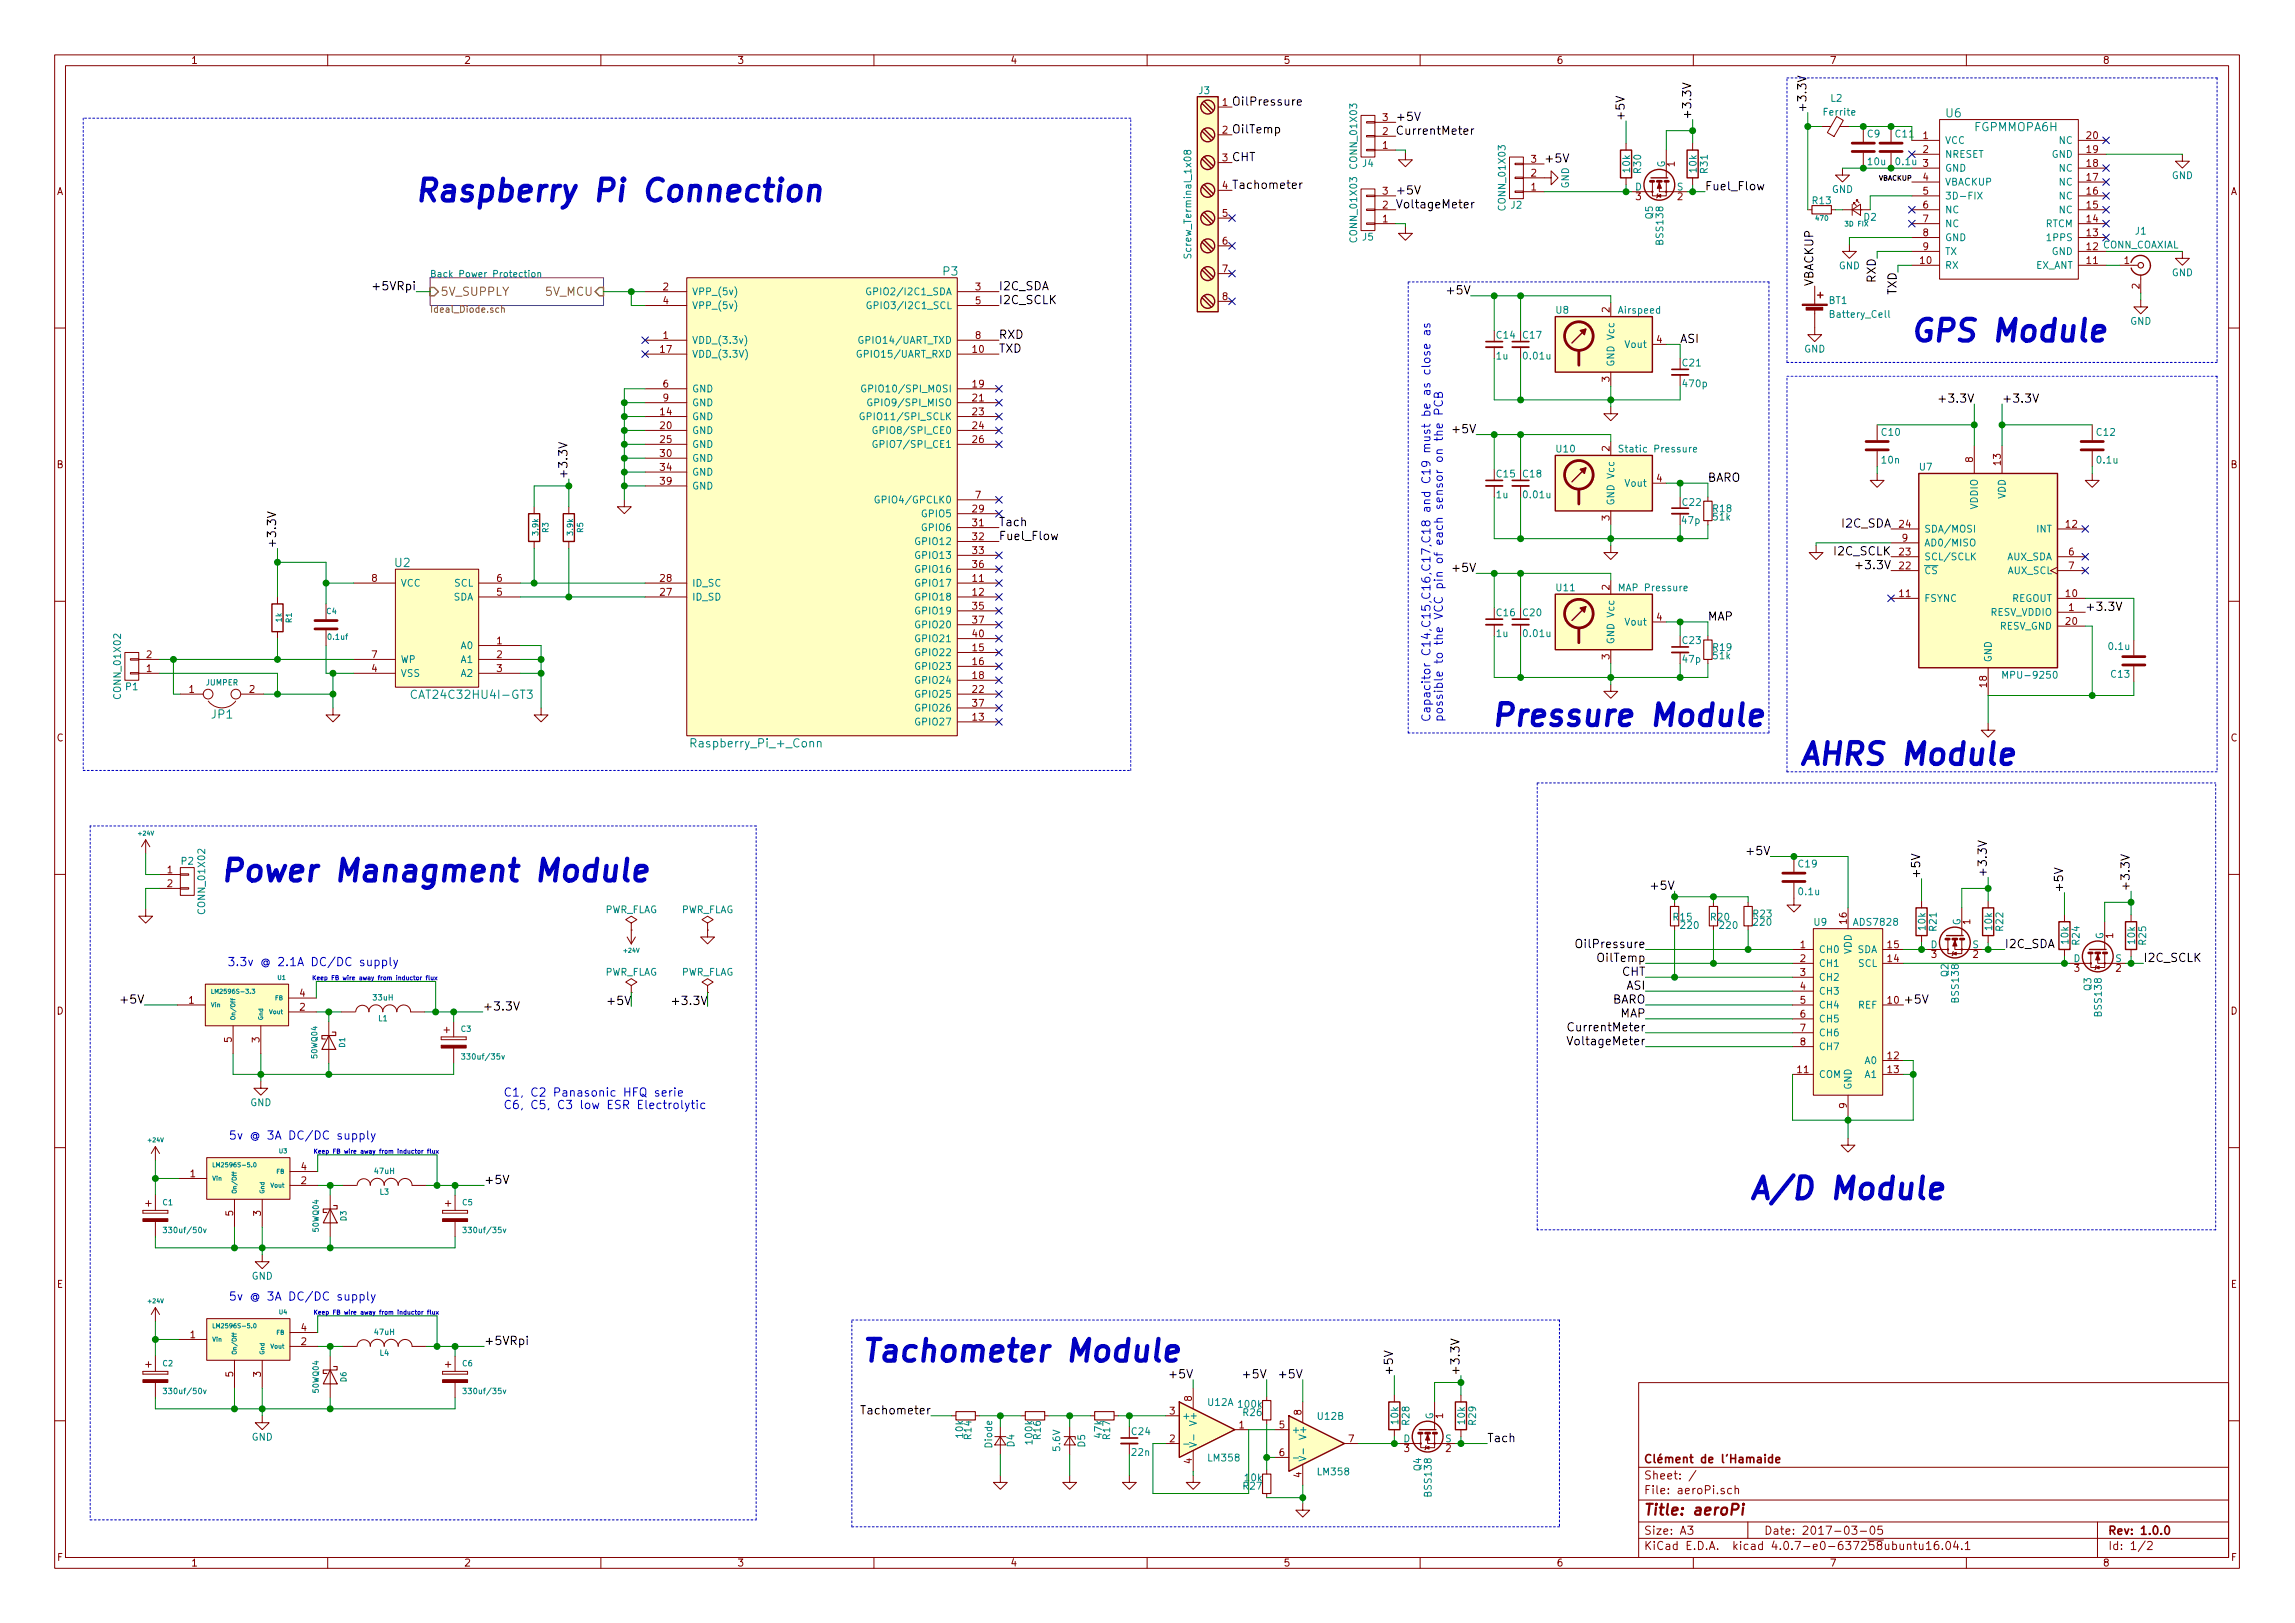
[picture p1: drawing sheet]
<svg xmlns="http://www.w3.org/2000/svg" width="420mm" height="297mm" viewBox="0 0 420 297" stroke-linecap="round" stroke-linejoin="round" font-family="sans-serif">
<defs><g id="words">
<g font-size="5.6" fill="#0000c2">
<text x="76.2" y="36.9">Raspberry Pi Connection</text>
<text x="350" y="62.5">GPS Module</text>
<text x="273.3" y="132.9">Pressure Module</text>
<text x="329.7" y="140">AHRS Module</text>
<text x="40.6" y="161.3">Power Managment Module</text>
<text x="320.5" y="219.5">A/D Module</text>
<text x="158" y="249.2">Tachometer Module</text>
</g>
<text font-size="2.8" fill="#840000" x="301" y="277.3">Title: aeroPi</text>
<g font-size="2.1">
<text x="225.6" y="19.3">OilPressure</text>
<text x="255.5" y="22.1">+5V</text>
<text x="297.4" y="22.1" transform="rotate(-90 297.4 22.1)">+5V</text>
<text x="309.6" y="21.9" transform="rotate(-90 309.6 21.9)">+3.3V</text>
<text x="330.7" y="20.6" transform="rotate(-90 330.7 20.6)">+3.3V</text>
<text x="225.6" y="24.4">OilTemp</text>
<text x="225.6" y="29.5">CHT</text>
<text x="255.5" y="24.7">CurrentMeter</text>
<text x="282.7" y="29.8">+5V</text>
<text x="225.6" y="34.6">Tachometer</text>
<text x="255.5" y="35.6">+5V</text>
<text x="312.2" y="34.8">Fuel_Flow</text>
<text x="255.5" y="38.1">VoltageMeter</text>
<text x="68.9" y="53.1">+5VRpi</text>
<text x="182.9" y="53.1">I2C_SDA</text>
<text x="265.4" y="53.9">+5V</text>
<text x="332" y="52.4" transform="rotate(-90 332 52.4)">VBACKUP</text>
<text x="343.4" y="51.8" transform="rotate(-90 343.4 51.8)">RXD</text>
<text x="182.9" y="55.7">I2C_SCLK</text>
<text x="347.2" y="54.1" transform="rotate(-90 347.2 54.1)">TXD</text>
<text x="182.9" y="62">RXD</text>
<text x="182.9" y="64.6">TXD</text>
<text x="307.6" y="62.8">ASI</text>
<text x="355.8" y="73.7">+3.3V</text>
<text x="366.5" y="73.7">+3.3V</text>
<text x="266.4" y="79.3">+5V</text>
<text x="103.9" y="87.7" transform="rotate(-90 103.9 87.7)">+3.3V</text>
<text x="312.7" y="88.2">BARO</text>
<text x="50.5" y="100.4" transform="rotate(-90 50.5 100.4)">+3.3V</text>
<text x="182.9" y="98.8">Fuel_Flow</text>
<text x="182.9" y="96.3">Tach</text>
<text x="335.9" y="101.6">I2C_SCLK</text>
<text x="337.2" y="96.6">I2C_SDA</text>
<text x="266.4" y="104.7">+5V</text>
<text x="340.6" y="104.2">+3.3V</text>
<text x="312.7" y="113.6">MAP</text>
<text x="381.8" y="111.8">+3.3V</text>
<text x="320.3" y="156.5">+5V</text>
<text x="351.5" y="160.8" transform="rotate(-90 351.5 160.8)">+5V</text>
<text x="363.7" y="160.6" transform="rotate(-90 363.7 160.6)">+3.3V</text>
<text x="302.7" y="162.9">+5V</text>
<text x="377.7" y="163.4" transform="rotate(-90 377.7 163.4)">+5V</text>
<text x="389.9" y="163.1" transform="rotate(-90 389.9 163.1)">+3.3V</text>
<text x="289.3" y="173.5">OilPressure</text>
<text x="367" y="173.5">I2C_SDA</text>
<text x="292.8" y="176.1">OilTemp</text>
<text x="296.9" y="178.6">CHT</text>
<text x="392.4" y="176.1">I2C_SCLK</text>
<text x="22.6" y="183.7">+5V</text>
<text x="88.4" y="184.9">+3.3V</text>
<text x="111.7" y="183.9">+5V</text>
<text x="123.9" y="183.9">+3.3V</text>
<text x="295" y="183.7">BARO</text>
<text x="297.7" y="181.1">ASI</text>
<text x="348.5" y="183.7">+5V</text>
<text x="287.9" y="188.8">CurrentMeter</text>
<text x="287.9" y="191.3">VoltageMeter</text>
<text x="296.5" y="186.2">MAP</text>
<text x="88.6" y="216.7">+5V</text>
<text x="88.6" y="246.2">+5VRpi</text>
<text x="255" y="251.8" transform="rotate(-90 255 251.8)">+5V</text>
<text x="267.2" y="251.8" transform="rotate(-90 267.2 251.8)">+3.3V</text>
<text x="214.6" y="252.3">+5V</text>
<text x="228.1" y="252.3">+5V</text>
<text x="234.7" y="252.3">+5V</text>
<text x="158.4" y="258.9">Tachometer</text>
<text x="272.3" y="263.9">Tach</text>
</g>
<g font-size="2.1" fill="#008484">
<text x="356.3" y="21.5">U6</text>
<text x="361.5" y="24">FGPMMOPA6H</text>
<text x="172.7" y="50.4">P3</text>
<text x="72.3" y="103.8">U2</text>
<text x="38.8" y="131.5">JP1</text>
<text x="76.2" y="127.9">CAT24C32HU4I-GT3</text>
<text x="127.1" y="136.8">Raspberry_Pi_+_Conn</text>
</g>
<g font-size="2.1" fill="#848400">
<text x="80.7" y="54.1">5V_SUPPLY</text>
<text x="99.9" y="54.1">5V_MCU</text>
</g>
<g font-size="2.1" fill="#0000c2">
<text x="261.9" y="132.1" transform="rotate(-90 261.9 132.1)">Capacitor C14,C15,C16,C17,C18 and C19 must be as close as</text>
<text x="264.2" y="132.1" transform="rotate(-90 264.2 132.1)">possible to the VCC pin of each sensor on the PCB</text>
<text x="41.7" y="176.8">3.3v @ 2.1A DC/DC supply</text>
<text x="92.2" y="200.7">C1, C2 Panasonic HFQ serie</text>
<text x="92.2" y="203">C6, C5, C3 low ESR Electrolytic</text>
<text x="41.9" y="208.6">5v @ 3A DC/DC supply</text>
<text x="41.9" y="238">5v @ 3A DC/DC supply</text>
</g>
<g font-size="2.1" fill="#840000">
<text x="301" y="267.8">Clément de l'Hamaide</text>
<text x="301" y="273.5">File: aeroPi.sch</text>
<text x="301" y="270.8">Sheet: /</text>
<text x="301" y="280.9">Size: A3</text>
<text x="323" y="280.9">Date: 2017-03-05</text>
<text x="386" y="280.9">Rev: 1.0.0</text>
<text x="301" y="283.7">KiCad E.D.A. kicad 4.0.7-e0-637258ubuntu16.04.1</text>
<text x="386" y="283.7">Id: 1/2</text>
</g>
<g font-size="1.8" fill="#840000">
<text x="35" y="11.7">1</text>
<text x="85" y="11.7">2</text>
<text x="135" y="11.7">3</text>
<text x="185" y="11.7">4</text>
<text x="235" y="11.7">5</text>
<text x="285" y="11.7">6</text>
<text x="335" y="11.7">7</text>
<text x="385" y="11.7">8</text>
<text x="223.8" y="19.3">1</text>
<text x="253.1" y="22.1">3</text>
<text x="223.8" y="24.4">2</text>
<text x="223.8" y="29.5">3</text>
<text x="253.1" y="27.2">1</text>
<text x="253.1" y="24.7">2</text>
<text x="280.3" y="29.8">3</text>
<text x="352.1" y="25.4">1</text>
<text x="352.1" y="28">2</text>
<text x="382.1" y="25.4">20</text>
<text x="382.1" y="28">19</text>
<text x="10.4" y="35.7">A</text>
<text x="223.8" y="34.6">4</text>
<text x="253.1" y="35.6">3</text>
<text x="280.3" y="34.8">1</text>
<text x="280.3" y="32.3">2</text>
<text x="306.6" y="30.5" transform="rotate(-90 306.6 30.5)">1</text>
<text x="352.1" y="30.5">3</text>
<text x="352.1" y="33.1">4</text>
<text x="352.1" y="35.6">5</text>
<text x="382.1" y="35.6">16</text>
<text x="382.1" y="33.1">17</text>
<text x="382.1" y="30.5">18</text>
<text x="408.4" y="35.7">A</text>
<text x="223.8" y="39.7">5</text>
<text x="253.1" y="40.7">1</text>
<text x="253.1" y="38.1">2</text>
<text x="299.5" y="36.6">3</text>
<text x="307.1" y="36.6">2</text>
<text x="352.1" y="38.1">6</text>
<text x="352.1" y="40.7">7</text>
<text x="382.1" y="40.7">14</text>
<text x="382.1" y="38.1">15</text>
<text x="223.8" y="44.7">6</text>
<text x="352.1" y="43.2">8</text>
<text x="352.1" y="45.8">9</text>
<text x="382.1" y="43.2">13</text>
<text x="121.4" y="53.1">2</text>
<text x="178.6" y="53.1">3</text>
<text x="223.8" y="49.8">7</text>
<text x="351.6" y="48.3">10</text>
<text x="382.1" y="48.3">11</text>
<text x="388.9" y="48.3">1</text>
<text x="391.7" y="52.8" transform="rotate(-90 391.7 52.8)">2</text>
<text x="121.4" y="55.7">4</text>
<text x="178.6" y="55.7">5</text>
<text x="223.8" y="54.9">8</text>
<text x="294.6" y="57.2" transform="rotate(-90 294.6 57.2)">2</text>
<text x="120.9" y="64.6">17</text>
<text x="121.4" y="62">1</text>
<text x="178.1" y="64.6">10</text>
<text x="178.6" y="62">8</text>
<text x="303.3" y="62.8">4</text>
<text x="121.4" y="70.9">6</text>
<text x="178.1" y="70.9">19</text>
<text x="294.6" y="69.9" transform="rotate(-90 294.6 69.9)">3</text>
<text x="120.9" y="76">14</text>
<text x="121.4" y="73.4">9</text>
<text x="178.1" y="73.4">21</text>
<text x="178.1" y="76">23</text>
<text x="120.9" y="78.5">20</text>
<text x="120.9" y="83.6">30</text>
<text x="120.9" y="81.1">25</text>
<text x="178.1" y="78.5">24</text>
<text x="178.1" y="81.1">26</text>
<text x="294.6" y="82.6" transform="rotate(-90 294.6 82.6)">2</text>
<text x="10.4" y="85.7">B</text>
<text x="120.9" y="86.1">34</text>
<text x="120.9" y="88.7">39</text>
<text x="303.3" y="88.2">4</text>
<text x="361.2" y="84.6" transform="rotate(-90 361.2 84.6)">8</text>
<text x="366.3" y="85.1" transform="rotate(-90 366.3 85.1)">13</text>
<text x="408.4" y="85.7">B</text>
<text x="178.1" y="93.8">29</text>
<text x="178.6" y="91.2">7</text>
<text x="294.6" y="95.3" transform="rotate(-90 294.6 95.3)">3</text>
<text x="178.1" y="96.3">31</text>
<text x="178.1" y="98.8">32</text>
<text x="178.1" y="101.4">33</text>
<text x="347.8" y="101.6">23</text>
<text x="347.8" y="96.6">24</text>
<text x="348.3" y="99.1">9</text>
<text x="378.3" y="96.6">12</text>
<text x="378.7" y="101.6">6</text>
<text x="68.1" y="106.5">8</text>
<text x="91" y="106.5">6</text>
<text x="120.9" y="106.5">28</text>
<text x="178.1" y="106.5">11</text>
<text x="178.1" y="103.9">36</text>
<text x="294.6" y="108" transform="rotate(-90 294.6 108)">2</text>
<text x="347.8" y="104.2">22</text>
<text x="378.7" y="104.2">7</text>
<text x="91" y="109">5</text>
<text x="120.9" y="109">27</text>
<text x="178.1" y="109">12</text>
<text x="178.1" y="111.5">35</text>
<text x="303.3" y="113.6">4</text>
<text x="347.8" y="109.3">11</text>
<text x="378.3" y="109.3">10</text>
<text x="378.7" y="111.8">1</text>
<text x="91" y="117.9">1</text>
<text x="178.1" y="116.6">40</text>
<text x="178.1" y="119.2">15</text>
<text x="178.1" y="114.1">37</text>
<text x="378.3" y="114.3">20</text>
<text x="26.8" y="123">1</text>
<text x="26.8" y="120.4">2</text>
<text x="68.1" y="123">4</text>
<text x="68.1" y="120.4">7</text>
<text x="91" y="120.4">2</text>
<text x="91" y="123">3</text>
<text x="178.1" y="121.7">16</text>
<text x="178.1" y="124.2">18</text>
<text x="294.6" y="120.7" transform="rotate(-90 294.6 120.7)">3</text>
<text x="363.7" y="125.7" transform="rotate(-90 363.7 125.7)">18</text>
<text x="34.6" y="126.8">1</text>
<text x="45.7" y="126.8">2</text>
<text x="178.1" y="126.8">22</text>
<text x="178.1" y="131.9">13</text>
<text x="178.1" y="129.3">37</text>
<text x="10.4" y="135.7">C</text>
<text x="408.4" y="135.7">C</text>
<text x="30.6" y="159.8">1</text>
<text x="30.6" y="162.3">2</text>
<text x="329.6" y="173.5">1</text>
<text x="338.1" y="169" transform="rotate(-90 338.1 169)">16</text>
<text x="345.6" y="173.5">15</text>
<text x="360.7" y="169.2" transform="rotate(-90 360.7 169.2)">1</text>
<text x="386.8" y="171.7" transform="rotate(-90 386.8 171.7)">1</text>
<text x="329.6" y="176.1">2</text>
<text x="329.6" y="178.6">3</text>
<text x="345.6" y="176.1">14</text>
<text x="353.6" y="175.3">3</text>
<text x="361.2" y="175.3">2</text>
<text x="379.8" y="177.8">3</text>
<text x="387.4" y="177.8">2</text>
<text x="10.4" y="185.7">D</text>
<text x="34.6" y="183.7">1</text>
<text x="54.9" y="184.9">2</text>
<text x="54.9" y="182.4">4</text>
<text x="329.6" y="181.1">4</text>
<text x="329.6" y="183.7">5</text>
<text x="345.6" y="183.7">10</text>
<text x="408.4" y="185.7">D</text>
<text x="42.4" y="190.8" transform="rotate(-90 42.4 190.8)">5</text>
<text x="47.5" y="190.8" transform="rotate(-90 47.5 190.8)">3</text>
<text x="329.6" y="186.2">6</text>
<text x="329.6" y="188.8">7</text>
<text x="329.6" y="191.3">8</text>
<text x="329.1" y="196.4">11</text>
<text x="345.6" y="193.8">12</text>
<text x="345.6" y="196.4">13</text>
<text x="338.1" y="202.8" transform="rotate(-90 338.1 202.8)">9</text>
<text x="34.8" y="215.4">1</text>
<text x="55.1" y="214.2">4</text>
<text x="55.1" y="216.7">2</text>
<text x="42.7" y="222.5" transform="rotate(-90 42.7 222.5)">5</text>
<text x="47.8" y="222.5" transform="rotate(-90 47.8 222.5)">3</text>
<text x="10.4" y="235.7">E</text>
<text x="408.4" y="235.7">E</text>
<text x="34.8" y="244.9">1</text>
<text x="55.1" y="243.6">4</text>
<text x="42.7" y="252" transform="rotate(-90 42.7 252)">5</text>
<text x="47.8" y="252" transform="rotate(-90 47.8 252)">3</text>
<text x="55.1" y="246.2">2</text>
<text x="218.2" y="256.4" transform="rotate(-90 218.2 256.4)">8</text>
<text x="214.1" y="263.9">2</text>
<text x="214.1" y="258.9">3</text>
<text x="226.8" y="261.4">1</text>
<text x="234.2" y="261.4">5</text>
<text x="238.3" y="259" transform="rotate(-90 238.3 259)">8</text>
<text x="246.9" y="263.9">7</text>
<text x="264.2" y="259.6" transform="rotate(-90 264.2 259.6)">1</text>
<text x="218.2" y="267.9" transform="rotate(-90 218.2 267.9)">4</text>
<text x="234.2" y="266.5">6</text>
<text x="257.1" y="265.7">3</text>
<text x="264.7" y="265.7">2</text>
<text x="238.3" y="270.4" transform="rotate(-90 238.3 270.4)">4</text>
<text x="10.5" y="285.7">F</text>
<text x="35" y="286.7">1</text>
<text x="85" y="286.7">2</text>
<text x="135" y="286.7">3</text>
<text x="185" y="286.7">4</text>
<text x="235" y="286.7">5</text>
<text x="285" y="286.7">6</text>
<text x="335" y="286.7">7</text>
<text x="385" y="286.7">8</text>
<text x="408.5" y="285.7">F</text>
</g>
<g font-size="1.8" fill="#008484">
<text x="219.5" y="17.2">J3</text>
<text x="334" y="21.1">Ferrite</text>
<text x="335.2" y="18.6">L2</text>
<text x="341.9" y="25.1">C9</text>
<text x="347.1" y="25.1">C11</text>
<text x="356.1" y="26.3">VCC</text>
<text x="356.1" y="28.9">NRESET</text>
<text x="375.5" y="28.9">GND</text>
<text x="376.9" y="26.3">NC</text>
<text x="248.4" y="30.6" transform="rotate(-90 248.4 30.6)">CONN_01X03</text>
<text x="249.5" y="30.5">J4</text>
<text x="287.2" y="34.5" transform="rotate(-90 287.2 34.5)">GND</text>
<text x="298.4" y="31.5" transform="rotate(-90 298.4 31.5)">10k</text>
<text x="299.3" y="34.8">D</text>
<text x="300.4" y="31.6" transform="rotate(-90 300.4 31.6)">R30</text>
<text x="304.8" y="30.7" transform="rotate(-90 304.8 30.7)">G</text>
<text x="307" y="34.8">S</text>
<text x="310.6" y="31.5" transform="rotate(-90 310.6 31.5)">10k</text>
<text x="312.6" y="31.6" transform="rotate(-90 312.6 31.6)">R31</text>
<text x="335.4" y="35.3">GND</text>
<text x="342" y="30.2">10u</text>
<text x="347.2" y="30.2">0.1u</text>
<text x="356.1" y="31.4">GND</text>
<text x="356.1" y="33.9">VBACKUP</text>
<text x="376.9" y="33.9">NC</text>
<text x="376.9" y="31.4">NC</text>
<text x="397.6" y="32.8">GND</text>
<text x="275.6" y="38.2" transform="rotate(-90 275.6 38.2)">CONN_01X03</text>
<text x="276.7" y="38.2">J2</text>
<text x="302.6" y="40.1" transform="rotate(-90 302.6 40.1)">Q5</text>
<text x="331.9" y="37.3">R13</text>
<text x="341.2" y="40.4">D2</text>
<text x="356.1" y="36.5">3D-FIX</text>
<text x="356.1" y="39">NC</text>
<text x="356.1" y="41.6">NC</text>
<text x="374.4" y="41.6">RTCM</text>
<text x="376.9" y="39">NC</text>
<text x="376.9" y="36.5">NC</text>
<text x="218.1" y="46.6" transform="rotate(-90 218.1 46.6)">Screw_Terminal_1x08</text>
<text x="248.4" y="44" transform="rotate(-90 248.4 44)">CONN_01X03</text>
<text x="249.5" y="44">J5</text>
<text x="304.5" y="44.6" transform="rotate(-90 304.5 44.6)">BSS138</text>
<text x="356.1" y="44.1">GND</text>
<text x="356.1" y="46.6">TX</text>
<text x="375" y="44.1">1PPS</text>
<text x="375.5" y="46.6">GND</text>
<text x="382.1" y="45.8">12 CONN_COAXIAL</text>
<text x="391" y="42.9">J1</text>
<text x="336.6" y="49.3">GND</text>
<text x="356.1" y="49.2">RX</text>
<text x="372.5" y="49.2">EX_ANT</text>
<text x="397.6" y="50.5">GND</text>
<text x="126.7" y="54">VPP_(5v)</text>
<text x="126.7" y="56.6">VPP_(5v)</text>
<text x="159.9" y="54">GPIO2/I2C1_SDA</text>
<text x="160.1" y="56.6">GPIO3/I2C1_SCL</text>
<text x="284.9" y="57.4">U8</text>
<text x="296.4" y="57.4">Airspeed</text>
<text x="334.8" y="55.6">BT1</text>
<text x="335.3" y="58.2">Battery_Cell</text>
<text x="390" y="59.4">GND</text>
<text x="126.7" y="62.9">VDD_(3.3v)</text>
<text x="126.7" y="65.4">VDD_(3.3V)</text>
<text x="157.8" y="65.4">GPIO15/UART_RXD</text>
<text x="158" y="62.9">GPIO14/UART_TXD</text>
<text x="274" y="65.8">1u</text>
<text x="274" y="62">C14</text>
<text x="278.9" y="62">C17</text>
<text x="279.1" y="65.8">0.01u</text>
<text x="297.6" y="63.7">Vout</text>
<text x="330.3" y="64.5">GND</text>
<text x="126.7" y="71.8">GND</text>
<text x="159.4" y="71.8">GPIO10/SPI_M0SI</text>
<text x="295.5" y="67.1" transform="rotate(-90 295.5 67.1)">GND Vcc</text>
<text x="308.1" y="67">C21</text>
<text x="308.2" y="70.9">470p</text>
<text x="126.7" y="74.3">GND</text>
<text x="126.7" y="76.9">GND</text>
<text x="158.7" y="76.9">GPIO11/SPI_SCLK</text>
<text x="160" y="74.3">GPIO9/SPI_MISO</text>
<text x="126.7" y="79.4">GND</text>
<text x="126.7" y="82">GND</text>
<text x="161.1" y="79.4">GPIO8/SPI_CE0</text>
<text x="161.1" y="82">GPIO7/SPI_CE1</text>
<text x="285" y="82.8">U10</text>
<text x="297.1" y="82.8">Static Pressure</text>
<text x="344.5" y="79.7">C10</text>
<text x="383.9" y="79.7">C12</text>
<text x="126.7" y="84.5">GND</text>
<text x="126.7" y="87">GND</text>
<text x="126.7" y="89.6">GND</text>
<text x="274" y="87.4">C15</text>
<text x="278.9" y="87.4">C18</text>
<text x="297.6" y="89.1">Vout</text>
<text x="344.6" y="84.8">10n</text>
<text x="351.4" y="86.1">U7</text>
<text x="384" y="84.8">0.1u</text>
<text x="161.2" y="92.1">GPIO4/GPCLK0</text>
<text x="168.9" y="94.7">GPIO5</text>
<text x="274" y="91.2">1u</text>
<text x="279.1" y="91.2">0.01u</text>
<text x="295.5" y="92.5" transform="rotate(-90 295.5 92.5)">GND Vcc</text>
<text x="308" y="95.9">47p</text>
<text x="308.1" y="92.6">C22</text>
<text x="313.7" y="93.7">R18</text>
<text x="313.7" y="95.2">51k</text>
<text x="362.1" y="93.3" transform="rotate(-90 362.1 93.3)">VDDIO</text>
<text x="367.2" y="91.4" transform="rotate(-90 367.2 91.4)">VDD</text>
<text x="167.9" y="99.7">GPIO12</text>
<text x="168.9" y="97.2">GPIO6</text>
<text x="352.3" y="100">AD0/MISO</text>
<text x="352.3" y="97.4">SDA/MOSI</text>
<text x="372.8" y="97.4">INT</text>
<text x="73.4" y="107.4">VCC</text>
<text x="83.1" y="107.4">SCL</text>
<text x="126.7" y="107.4">ID_SC</text>
<text x="167.9" y="107.4">GPIO17</text>
<text x="167.9" y="102.3">GPIO13</text>
<text x="167.9" y="104.8">GPIO16</text>
<text x="352.3" y="105.1">CS</text>
<text x="352.3" y="102.5">SCL/SCLK</text>
<text x="367.2" y="102.5">AUX_SDA</text>
<text x="367.4" y="105.1">AUX_SCL</text>
<text x="82.9" y="109.9">SDA</text>
<text x="126.7" y="109.9">ID_SD</text>
<text x="167.9" y="109.9">GPIO18</text>
<text x="167.9" y="112.4">GPIO19</text>
<text x="274" y="112.8">C16</text>
<text x="278.9" y="112.8">C20</text>
<text x="285" y="108.2">U11</text>
<text x="296.6" y="108.2">MAP Pressure</text>
<text x="352.3" y="110.1">FSYNC</text>
<text x="364.3" y="112.7">RESV_VDDIO</text>
<text x="368.1" y="110.1">REGOUT</text>
<text x="84.4" y="118.8">A0</text>
<text x="167.9" y="117.5">GPIO21</text>
<text x="167.9" y="115">GPIO20</text>
<text x="274" y="116.6">1u</text>
<text x="279.1" y="116.6">0.01u</text>
<text x="295.5" y="117.9" transform="rotate(-90 295.5 117.9)">GND Vcc</text>
<text x="297.6" y="114.5">Vout</text>
<text x="308.1" y="117.8">C23</text>
<text x="313.7" y="119.1">R19</text>
<text x="365.9" y="115.2">RESV_GND</text>
<text x="386.2" y="118.9">0.1u</text>
<text x="73.4" y="123.9">VSS</text>
<text x="73.4" y="121.3">WP</text>
<text x="84.4" y="121.3">A1</text>
<text x="84.4" y="123.9">A2</text>
<text x="167.9" y="120.1">GPIO22</text>
<text x="167.9" y="122.6">GPIO23</text>
<text x="167.9" y="125.1">GPIO24</text>
<text x="308.1" y="121.3">47p</text>
<text x="313.7" y="120.6">51k</text>
<text x="364.6" y="121.2" transform="rotate(-90 364.6 121.2)">GND</text>
<text x="367.4" y="124.2">MPU-9250</text>
<text x="386.5" y="124">C13</text>
<text x="22.1" y="127.6" transform="rotate(-90 22.1 127.6)">CONN_01X02</text>
<text x="23.1" y="126.3">P1</text>
<text x="167.9" y="127.7">GPIO25</text>
<text x="167.9" y="130.2">GPIO26</text>
<text x="167.9" y="132.8">GPIO27</text>
<text x="33.2" y="158.2">P2</text>
<text x="329.3" y="158.7">C19</text>
<text x="37.5" y="167" transform="rotate(-90 37.5 167)">CONN_01X02</text>
<text x="110.6" y="167.1">PWR_FLAG</text>
<text x="124.6" y="167.1">PWR_FLAG</text>
<text x="321" y="167.9">R23</text>
<text x="329.4" y="163.8">0.1u</text>
<text x="306.4" y="168.5">R15</text>
<text x="307.8" y="170">220</text>
<text x="313.3" y="168.5">R20</text>
<text x="315" y="170">220</text>
<text x="321.2" y="169.4">220</text>
<text x="332.1" y="169.4">U9</text>
<text x="339.6" y="169.4">ADS7828</text>
<text x="352.5" y="170.2" transform="rotate(-90 352.5 170.2)">10k</text>
<text x="353.4" y="173.5">D</text>
<text x="354.5" y="170.3" transform="rotate(-90 354.5 170.3)">R21</text>
<text x="358.9" y="169.4" transform="rotate(-90 358.9 169.4)">G</text>
<text x="361.1" y="173.5">S</text>
<text x="364.7" y="170.2" transform="rotate(-90 364.7 170.2)">10k</text>
<text x="366.7" y="170.3" transform="rotate(-90 366.7 170.3)">R22</text>
<text x="378.7" y="172.7" transform="rotate(-90 378.7 172.7)">10k</text>
<text x="380.7" y="172.9" transform="rotate(-90 380.7 172.9)">R24</text>
<text x="385.1" y="171.9" transform="rotate(-90 385.1 171.9)">G</text>
<text x="390.9" y="172.7" transform="rotate(-90 390.9 172.7)">10k</text>
<text x="392.9" y="172.9" transform="rotate(-90 392.9 172.9)">R25</text>
<text x="110.6" y="178.5">PWR_FLAG</text>
<text x="124.6" y="178.5">PWR_FLAG</text>
<text x="333" y="174.4">CH0</text>
<text x="333" y="176.9">CH1</text>
<text x="333" y="179.5">CH2</text>
<text x="339" y="174.7" transform="rotate(-90 339 174.7)">VDD</text>
<text x="339.9" y="174.4">SDA</text>
<text x="340.1" y="176.9">SCL</text>
<text x="356.7" y="178.8" transform="rotate(-90 356.7 178.8)">Q2</text>
<text x="379.6" y="176.1">D</text>
<text x="387.3" y="176.1">S</text>
<text x="333" y="182">CH3</text>
<text x="333" y="184.6">CH4</text>
<text x="340.1" y="184.6">REF</text>
<text x="358.6" y="183.3" transform="rotate(-90 358.6 183.3)">BSS138</text>
<text x="382.9" y="181.3" transform="rotate(-90 382.9 181.3)">Q3</text>
<text x="384.8" y="185.8" transform="rotate(-90 384.8 185.8)">BSS138</text>
<text x="333" y="187.1">CH5</text>
<text x="333" y="189.6">CH6</text>
<text x="333" y="192.2">CH7</text>
<text x="333" y="197.3">COM</text>
<text x="341.4" y="194.7">A0</text>
<text x="341.4" y="197.3">A1</text>
<text x="45.8" y="202.4">GND</text>
<text x="339" y="199.4" transform="rotate(-90 339 199.4)">GND</text>
<text x="46.1" y="234.2">GND</text>
<text x="221.1" y="257.3">U12A</text>
<text x="226.8" y="257.6">100k</text>
<text x="46.1" y="263.6">GND</text>
<text x="176.3" y="263.1" transform="rotate(-90 176.3 263.1)">10k</text>
<text x="177.8" y="263.4" transform="rotate(-90 177.8 263.4)">R14</text>
<text x="190.5" y="263.4" transform="rotate(-90 190.5 263.4)">R16</text>
<text x="201.7" y="263.1" transform="rotate(-90 201.7 263.1)">47k</text>
<text x="203.2" y="263.4" transform="rotate(-90 203.2 263.4)">R17</text>
<text x="207.2" y="262.6">C24</text>
<text x="216.4" y="259.8">+</text>
<text x="219.1" y="260.6" transform="rotate(-90 219.1 260.6)">V+</text>
<text x="227.7" y="259.1">R26</text>
<text x="236.5" y="262.3">+</text>
<text x="239.1" y="263.1" transform="rotate(-90 239.1 263.1)">V+</text>
<text x="241.3" y="259.8">U12B</text>
<text x="256" y="260.6" transform="rotate(-90 256 260.6)">10k</text>
<text x="256.9" y="263.9">D</text>
<text x="258" y="260.7" transform="rotate(-90 258 260.7)">R28</text>
<text x="262.4" y="259.8" transform="rotate(-90 262.4 259.8)">G</text>
<text x="264.6" y="263.9">S</text>
<text x="268.2" y="260.6" transform="rotate(-90 268.2 260.6)">10k</text>
<text x="270.2" y="260.7" transform="rotate(-90 270.2 260.7)">R29</text>
<text x="181.6" y="264.9" transform="rotate(-90 181.6 264.9)">Diode</text>
<text x="185.7" y="264.8" transform="rotate(-90 185.7 264.8)">D4</text>
<text x="189" y="264.2" transform="rotate(-90 189 264.2)">100k</text>
<text x="194.1" y="265.5" transform="rotate(-90 194.1 265.5)">5.6V</text>
<text x="198.7" y="264.8" transform="rotate(-90 198.7 264.8)">D5</text>
<text x="207.3" y="266.4">22n</text>
<text x="221.3" y="267.4">LM358</text>
<text x="241.4" y="270">LM358</text>
<text x="260.2" y="269.2" transform="rotate(-90 260.2 269.2)">Q4</text>
<text x="227.7" y="272.6">R27</text>
<text x="227.9" y="271.1">10k</text>
<text x="262.1" y="273.7" transform="rotate(-90 262.1 273.7)">BSS138</text>
</g>
<text font-size="1.7" fill="#008484" x="78.7" y="50.7">Back Power Protection</text>
<text font-size="1.7" fill="#848400" x="78.7" y="57.2">Ideal_Diode.sch</text>
<g font-size="1.4" fill="#008484">
<text x="98.6" y="97.9" transform="rotate(-90 98.6 97.9)">3.9k</text>
<text x="100.4" y="97.4" transform="rotate(-90 100.4 97.4)">R3</text>
<text x="104.9" y="97.9" transform="rotate(-90 104.9 97.9)">3.9k</text>
<text x="106.8" y="97.4" transform="rotate(-90 106.8 97.4)">R5</text>
<text x="51.6" y="113.8" transform="rotate(-90 51.6 113.8)">1k</text>
<text x="53.4" y="114" transform="rotate(-90 53.4 114)">R1</text>
<text x="59.8" y="112.4">C4</text>
<text x="60.1" y="117.1">0.1uf</text>
<text x="37.7" y="125.4">JUMPER</text>
<text x="68.4" y="183.1">33uH</text>
<text x="63.2" y="191.7" transform="rotate(-90 63.2 191.7)">D1</text>
<text x="69.3" y="186.9">L1</text>
<text x="84.4" y="188.8">C3</text>
<text x="58.1" y="193.6" transform="rotate(-90 58.1 193.6)">50WQ04</text>
<text x="85.2" y="193.9">330uf/35v</text>
<text x="68.6" y="214.8">47uH</text>
<text x="29.8" y="220.6">C1</text>
<text x="69.5" y="218.7">L3</text>
<text x="84.7" y="220.6">C5</text>
<text x="30.6" y="225.7">330uf/50v</text>
<text x="58.3" y="225.3" transform="rotate(-90 58.3 225.3)">50WQ04</text>
<text x="63.4" y="223.4" transform="rotate(-90 63.4 223.4)">D3</text>
<text x="85.4" y="225.7">330uf/35v</text>
<text x="68.6" y="244.3">47uH</text>
<text x="29.8" y="250">C2</text>
<text x="69.5" y="248.1">L4</text>
<text x="84.7" y="250">C6</text>
<text x="30.6" y="255.1">330uf/50v</text>
<text x="58.3" y="254.8" transform="rotate(-90 58.3 254.8)">50WQ04</text>
<text x="63.4" y="252.9" transform="rotate(-90 63.4 252.9)">D6</text>
<text x="85.4" y="255.1">330uf/35v</text>
</g>
<text font-size="1.2" x="343.9" y="33.1">VBACKUP</text>
<g font-size="1.2" fill="#008484">
<text x="332.5" y="40.4">470</text>
<text x="337.9" y="41.4">3D FIX</text>
</g>
<g font-size="1.1" fill="#008484">
<text x="25.4" y="152.9">+24V</text>
<text x="50.9" y="179.3">U1</text>
<text x="114.3" y="174.3">+24V</text>
<text x="38.6" y="184.3">Vin</text>
<text x="39.3" y="181.8">LM2596S-3.3</text>
<text x="49.4" y="185.6">Vout</text>
<text x="50.3" y="183">FB</text>
<text x="43.1" y="186.7" transform="rotate(-90 43.1 186.7)">On/Off</text>
<text x="48.1" y="186.7" transform="rotate(-90 48.1 186.7)">Gnd</text>
<text x="27.2" y="209">+24V</text>
<text x="39.6" y="213.6">LM2596S-5.0</text>
<text x="50.6" y="214.8">FB</text>
<text x="51.1" y="211.1">U3</text>
<text x="38.9" y="216.1">Vin</text>
<text x="43.3" y="218.5" transform="rotate(-90 43.3 218.5)">On/Off</text>
<text x="48.4" y="218.5" transform="rotate(-90 48.4 218.5)">Gnd</text>
<text x="49.6" y="217.3">Vout</text>
<text x="27.2" y="238.5">+24V</text>
<text x="38.9" y="245.5">Vin</text>
<text x="39.6" y="243.1">LM2596S-5.0</text>
<text x="50.6" y="244.3">FB</text>
<text x="51.1" y="240.5">U4</text>
<text x="43.3" y="247.9" transform="rotate(-90 43.3 247.9)">On/Off</text>
<text x="48.4" y="247.9" transform="rotate(-90 48.4 247.9)">Gnd</text>
<text x="49.6" y="246.8">Vout</text>
</g>
<g font-size="1.1" fill="#0000c2">
<text x="57.1" y="179.4">Keep FB wire away from inductor flux</text>
<text x="57.4" y="211.1">Keep FB wire away from inductor flux</text>
<text x="57.4" y="240.6">Keep FB wire away from inductor flux</text>
</g>
</g></defs>
<g fill="none" stroke="#840000" stroke-width=".18">
<path d="M10 10h400v277h-400zM12 12h396v273.1h-396zM60 10v2M110 10v2M160 10v2M210 10v2M223 19.6h2.6M260 10v2M310 10v2M360 10v2M223 24.7h2.6M223 29.8h2.6"/>
<path d="M223 34.8h2.6M223 39.9h2.6M249.2 21.1h2.5v7.6h-2.5zM249.2 34.6h2.5v7.6h-2.5zM250.2 22.3h1.5v.2h-1.5zM250.2 24.8h1.5v.3h-1.5zM250.2 27.3h1.5v.3h-1.5zM250.2 35.7h1.5v.3h-1.5zM250.2 38.3h1.5v.2h-1.5zM251.7 35.9h3.8M251.7 38.4h3.8M251.7 27.5h3.8"/>
<path d="M251.7 24.9h3.8M251.7 22.4h3.8M257.3 28v1.2h1.3l-1.3 1.3-1.3-1.3h1.3M276.4 28.7h2.5v7.7h-2.5zM277.4 29.9h1.5v.2h-1.5zM277.4 32.4h1.5v.3h-1.5zM277.4 35h1.5v.2h-1.5zM278.9 32.5h5.1v-1.2l1.2 1.2-1.2 1.3v-1.3M278.9 35.1h3.8M278.9 30h3.8M297.7 26.2v1.3M297.7 32.5v1.3"/>
<path d="M302.5 33.3v1.8h-3.8M303.5 35.5l-.2 .7M303.8 33.3v1.8h1.3v.8h-2.6v-.8M305.1 33.3v1.8h3.8M305.1 27.5v5M309.9 26.2v1.3M309.9 32.5v1.3M331 38.4h.7M333.5 23.2h1.7M335.3 38.4h.7M336.2 21.3l1.3 .7-1.7 3-1.3-.7zM336.8 23.2h1.8"/>
<path d="M337.3 30.8v1.2h1.3l-1.3 1.3-1.3-1.3h1.3M337.3 38.4h5.1M339.1 38.4l1.5-1v2zM339.1 37.4v2M339.3 37.4v-.3h.3h-.3l.6 .5M339.9 36.9v-.3h.2h-.2l.5 .5M341.1 23.2v2.7M341.1 28v2.8M346.2 23.2v2.7M346.2 28v2.8M350 25.7h5.1M350 28.2h5.1"/>
<path d="M350 30.8h5.1M350 33.3h5.1M350 35.9h5.1M350 38.4h5.1M355.1 21.9h25.4v29.2h-25.4zM380.5 25.7h5.1M380.5 28.2h5.1M380.5 30.8h5.1M380.5 33.3h5.1M380.5 35.9h5.1M380.5 38.4h5.1M399.5 28.2v1.3h1.3l-1.3 1.3-1.2-1.3h1.2"/>
<path d="M118.1 53.4h7.6M118.1 55.9h7.6M125.7 50.8h49.6v83.9h-49.6zM175.3 53.4h7.6M175.3 55.9h7.6M223 45h2.6M223 50.1h2.6M223 55.2h2.6M250.2 40.8h1.5v.3h-1.5zM251.7 40.9h3.8M257.3 41.4v1.3h1.3l-1.3 1.3-1.3-1.3h1.3M294.9 55.4v2.5"/>
<path d="M332.2 56.7v4.6h1.3l-1.3 1.2-1.2-1.2h1.2M332.2 52.4v3.3M338.6 44.7v1.3h1.3l-1.3 1.3-1.3-1.3h1.3M350 40.9h5.1M350 43.5h5.1M350 46h5.1M350 48.6h5.1M380.5 40.9h5.1M380.5 43.5h5.1M380.5 46h5.1M380.5 48.6h5.1M388.1 48.6h3.3"/>
<path d="M391.9 54.9v1.3h1.3l-1.3 1.2-1.2-1.2h1.2M391.9 50.3v3.3M399.5 46v1.3h1.3l-1.3 1.3-1.2-1.3h1.2M10 60h2M118.1 62.3h7.6M118.1 71.2h7.6M118.1 73.7h7.6M118.1 64.8h7.6M118.1 78.8h7.6M118.1 76.2h7.6M175.3 62.3h7.6M175.3 71.2h7.6"/>
<path d="M175.3 73.7h7.6M175.3 64.8h7.6M175.3 78.8h7.6M175.3 76.2h7.6M273.6 63.5v2.1M278.4 63.5v2.1M294.9 74.5v1.2h1.3l-1.3 1.3-1.3-1.3h1.3M294.9 68.1v2.5M302.5 63h2.6M307.6 68.6v2M343.7 77.8v2.8M383 77.8v2.8"/>
<path d="M408 60h2M97.8 92.7v1.3M97.8 99.1v1.3M104.1 92.7v1.3M104.1 99.1v1.3M114.3 91.5v1.2h1.3l-1.3 1.3-1.3-1.3h1.3M118.1 83.9h7.6M118.1 86.4h7.6M118.1 81.3h7.6M118.1 88.9h7.6M175.3 91.5h7.6M175.3 96.6h7.6"/>
<path d="M175.3 99.1h7.6M175.3 81.3h7.6M175.3 94h7.6M273.6 88.9v2.1M278.4 88.9v2.1M294.9 99.9v1.2h1.3l-1.3 1.3-1.3-1.3h1.3M294.9 80.8v2.5M294.9 93.5v2.5M302.5 88.4h2.6M312.7 91v.7M312.7 95.3v.7M332.5 99.9v1.2h1.3l-1.3 1.3-1.3-1.3h1.3"/>
<path d="M343.7 86.7v1.2h1.2l-1.2 1.3-1.3-1.3h1.3M343.7 82.6v2.8M346.2 99.4h5.1M346.2 96.8h5.1M361.4 81.6v5.1M366.5 81.6v5.1M376.7 96.8h5.1M383 86.7v1.2h1.3l-1.3 1.3-1.2-1.3h1.2M383 82.6v2.8M10 110h2M22.9 119.4h2.5v5.1h-2.5zM50.8 109.3v1.2"/>
<path d="M50.8 115.6v1.3M59.7 110.5v2.8M59.7 115.4v2.7M64.8 106.7h7.6M72.4 104.2h15.2v21.6h-15.2zM87.7 106.7h7.5M87.7 109.3h7.5M87.7 118.1h7.5M118.1 106.7h7.6M118.1 109.3h7.6M175.3 116.9h7.6M175.3 106.7h7.6"/>
<path d="M175.3 109.3h7.6M175.3 101.6h7.6M175.3 119.4h7.6M175.3 111.8h7.6M175.3 104.2h7.6M175.3 114.3h7.6M273.6 114.3v2.1M278.4 114.3v2.1M294.9 106.2v2.5M294.9 118.9v2.5M302.5 113.8h2.6M312.7 116.4v.7"/>
<path d="M346.2 101.9h5.1M346.2 104.4h5.1M346.2 109.5h5.1M376.7 103.8l-1.3 .6 1.3 .7M376.7 112.1h5.1M376.7 101.9h5.1M376.7 104.4h5.1M376.7 109.5h5.1M376.7 114.6h5.1M390.7 117.1v2.8M408 110h2M23.9 120.6h1.5v.2h-1.5z"/>
<path d="M23.9 123.1h1.5v.3h-1.5zM25.4 120.7h3.8M25.4 123.2h3.8M33 127h4.2M38.1 128.3a3.2 3.2 0 0 0 5.1 0M44.1 127h4.2M61 129.6v1.2h1.2l-1.2 1.3-1.3-1.3h1.3M64.8 120.7h7.6M64.8 123.2h7.6M87.7 120.7h7.5M87.7 123.2h7.5M99.1 129.6v1.2h1.2l-1.2 1.3-1.3-1.3h1.3"/>
<path d="M175.3 127h7.6M175.3 132.1h7.6M175.3 122h7.6M175.3 129.6h7.6M175.3 124.5h7.6M294.9 125.3v1.2h1.3l-1.3 1.3-1.3-1.3h1.3M312.7 120.7v.7M364 132.4v1.2h1.3l-1.3 1.3-1.3-1.3h1.3M364 122.2v5.1M390.7 122v2.8M26.7 153.7l-.8 1.3M26.7 153.7v2.5"/>
<path d="M26.7 153.7l.7 1.3M33 159.9h1.5v.3h-1.5zM33 158.8h2.6v5.1h-2.6zM328.4 156.8v2.7M10 160h2M26.7 166.4v1.3h1.2l-1.2 1.2-1.3-1.2h1.3M29.2 160.1h3.8M29.2 162.6h3.8M33 162.5h1.5v.2h-1.5zM114.8 171.5l.8 1.3M115.6 170.2h.1M115.6 168.9l1-.6-1-.6-1 .6 1 .6v1.3"/>
<path d="M115.6 170.2v2.6M116.3 171.5l-.7 1.3M129.5 170.2h.1M129.5 168.9l1.1-.6-1.1-.6-1 .6 1 .6v1.3M129.5 170.2v1.3h1.3l-1.3 1.3-1.2-1.3h1.2M306.6 165.1v.8M306.6 169.5v.7M313.7 165.1v.8M313.7 169.5v.7M320 165.1v.8M320 169.5v.7M328.2 173.8h3.8"/>
<path d="M328.2 176.3h3.8M328.2 178.9h3.8M328.4 161.6v4h1.3l-1.3 1.3-1.2-1.3h1.2M332 170h12.7v30.4h-12.7zM338.3 166.2v3.8M344.7 173.8h3.8M344.7 176.3h3.8M351.8 164.9v1.3M351.8 171.2v1.3M356.6 172v1.8h-3.8M357.6 174.2l-.2 .7M357.9 172v1.8h1.3v.7h-2.6v-.7"/>
<path d="M359.2 172v1.8h3.8M359.2 166.2v5M364 164.9v1.3M364 171.2v1.3M378 167.4v1.3M378 173.8v1.2M382.8 174.5v1.8h-3.8M383.8 176.7l-.3 .8M384 174.5v1.8h1.3v.8h-2.5v-.8M385.3 174.5v1.8h3.8M385.3 168.7v5.1M390.1 167.4v1.3"/>
<path d="M390.1 173.8v1.2M408 160h2M32.5 183.9h5.1M37.6 180.1h15.2v7.6h-15.2zM42.7 187.7v5.1M47.8 197.9v1.3h1.2l-1.2 1.2-1.3-1.2h1.3M47.8 187.7v5.1M52.8 185.2h5.1M52.8 182.7h5.1M60.2 187v7.6M62.5 185.2h2.5M65.1 185.2a1.22 1.22 0 0 1 1.2-1.2 1.22 1.22 0 0 1 1.3 1.2"/>
<path d="M67.5 185.2a1.3 1.3 0 0 1 1.3-1.3 1.3 1.3 0 0 1 1.3 1.3M70.1 185.2a1.3 1.3 0 0 1 1.2-1.3 1.3 1.3 0 0 1 1.3 1.3 1.27 1.27 0 0 1 1.3-1.3 1.27 1.27 0 0 1 1.3 1.3h2.5M80.8 189.8v.5zM80.8 190.3h4.5zM80.8 189.8h4.5zM81.3 188.5h1M81.8 188v1M83.1 187v2.8M83.1 191.8v2.8M85.3 189.8v.5zM115.6 181.6h.1M115.6 180.4l1-.7-1-.6-1 .6 1 .7v1.2"/>
<path d="M129.5 181.6h.1M129.5 180.4l1.1-.7-1.1-.6-1 .6 1 .7v1.2M328.2 181.4h3.8M328.2 183.9h3.8M328.2 186.5h3.8M328.2 189h3.8M328.2 191.6h3.8M328.2 196.6h3.8M344.7 199.2h.1M344.7 183.9h3.8M344.7 196.6h3.8M344.7 194.1h3.8"/>
<path d="M10 210h2M27.2 219.7v1.1M28.4 209.8v2.6M28.4 218.7v2.8M28.4 209.8l-.7 1.3M28.4 209.8l.8 1.3M32.8 215.7h5M37.8 211.9h15.3v7.6h-15.3zM42.9 219.5v5.1M48 219.5v5.1M53.1 217h5.1M53.1 214.4h5.1"/>
<path d="M60.5 218.7v7.7M62.7 217h2.6M65.4 216.9a1.22 1.22 0 0 1 1.2-1.2 1.22 1.22 0 0 1 1.2 1.2M67.8 216.9a1.3 1.3 0 0 1 1.3-1.2 1.3 1.3 0 0 1 1.3 1.2M70.3 216.9a1.3 1.3 0 0 1 1.3-1.2 1.3 1.3 0 0 1 1.3 1.2 1.27 1.27 0 0 1 1.3-1.2 1.27 1.27 0 0 1 1.2 1.2l2.6 .1M82 219.7v1.1M83.3 218.7v2.8M338.3 208.3v1.3h1.3l-1.3 1.3-1.2-1.3h1.2M338.3 200.4v3.9M408 210h2M26.2 221.5v.5zM26.2 222h4.5z"/>
<path d="M26.2 221.5h4.5zM26.7 220.3h1M28.4 239.3l-.7 1.3M28.4 223.6v2.8M28.4 239.3v2.5M28.4 239.3l.8 1.3M30.7 221.5v.5zM48 229.7v1.2h1.3l-1.3 1.3-1.3-1.3h1.3M81 221.5v.5zM81 222h4.6zM81 221.5h4.6zM81.5 220.3h1"/>
<path d="M83.3 223.6v2.8M85.6 221.5v.5zM26.2 251v.5zM26.2 251.5h4.5zM26.2 251h4.5zM26.7 249.7h1M27.2 249.2v1M28.4 248.2v2.8M28.4 253v2.8M30.7 251v.5zM32.8 245.1h5M37.8 241.3h15.3v7.7h-15.3z"/>
<path d="M42.9 249v5M48 259.1v1.3h1.3l-1.3 1.3-1.3-1.3h1.3M48 249v5M53.1 246.4h5.1M53.1 243.9h5.1M60.5 248.2v7.6M62.7 246.4h2.6M65.4 246.4a1.22 1.22 0 0 1 1.2-1.2 1.22 1.22 0 0 1 1.2 1.2M67.8 246.4a1.3 1.3 0 0 1 1.3-1.3 1.3 1.3 0 0 1 1.3 1.3M70.3 246.4a1.3 1.3 0 0 1 1.3-1.3 1.3 1.3 0 0 1 1.3 1.3 1.27 1.27 0 0 1 1.3-1.3 1.27 1.27 0 0 1 1.2 1.3M75.4 246.4h2.6M81 251v.5z"/>
<path d="M81 251.5h4.6zM81 251h4.6zM81.5 249.7h1M82 249.2v1M83.3 248.2v2.8M83.3 253v2.8M85.6 251v.5zM174.2 259.1h.8M178.6 259.1h.7M186.9 259.1h.8M191.3 259.1h.7M199.6 259.1h.8"/>
<path d="M204 259.1h.7M213.4 259.1h2.5M218.4 254v3.8M231.9 255.6v.7M231.9 259.9v.7M238.5 256.6v3.8M255.3 255.3v1.3M262.6 256.6v5.1M267.5 255.3v1.3M300 253h108v32.1h-108zM10 260h2M182.1 262.9h2"/>
<path d="M183.1 262.9l1 1.6h-2zM183.1 270v1.3h1.3l-1.3 1.3-1.2-1.3h1.2M183.1 261.1v5.1M194.8 262.9h2v.5M195.8 262.9l1 1.6h-2zM195.8 270v1.3h1.3l-1.3 1.3-1.2-1.3h1.2M195.8 261.1v5.1M206.8 270v1.3h1.2l-1.2 1.3-1.3-1.3h1.3M206.8 264.2v2M213.4 264.2h2.5M218.4 270v1.3h1.3l-1.3 1.3-1.2-1.3h1.2M218.4 265.5v3.8"/>
<path d="M226.1 261.7h2.5M231.9 269v.8M231.9 273.3v.8M233.4 261.7h2.6M233.4 266.7h2.6M238.5 275.1v1.3h1.3l-1.3 1.3-1.3-1.3h1.3M238.5 268v3.8M246.1 264.2h2.6M255.3 261.7v1.2M260.1 262.4v1.8h-3.8M261.1 264.6l-.2 .7M261.4 262.4v1.8h1.2v.8h-2.5v-.8"/>
<path d="M262.6 262.4v1.8h3.8M267.5 261.7v1.2M300 278.5h108M300 274.5h108M300 268.5h108M309 279.3h.9l-.5 .6 .5 .1v.7l-.2 .1-.7-.1M310.5 269.1l-1.3 2M317 272.5l-.4-.1-.3 .3 .1 .6 .2 .1 .4-.1M317.7 272.5l.2-.1 .3 .1 .1 .9M317.7 271.9v1.5M320 278.5v3M339 279.3h1l-.6 .6 .5 .1v.7l-.2 .1-.7-.1"/>
<path d="M342.5 279.5l.2-.2a.81 .81 0 0 1 .6 .6 .81 .81 0 0 1-.3 .8l-.1 .1a.79 .79 0 0 1-.4-1.3zM344.6 279.3h-.7l-.1 .7 .2-.1h.5l.2 .3-.1 .5-.2 .1-.6-.1M384 278.5v6.6M408 260h2M60 285.1v1.9M110 285.1v1.9M160 285.1v1.9M210 285.1v1.9M260 285.1v1.9M300 281.5h108M310 285.1v1.9M340.6 280.2h1.1"/>
<path d="M349.2 282.7l.2-.1 .4 .1v.9M349.2 282.6v1M350.3 282.6h.6M350.5 282.1v1.3l.4 .2M351.4 282.6l.1 .9 .3 .1 .2-.1M352 282.6v1M352.7 282.5l.4-.4v1.5M352.7 283.6h.8M354.8 282.1a.59 .59 0 0 0-.7 .6l.1 .8 .2 .1 .5-.1 .1-.5-.2-.3h-.4l-.3 .3M355.6 283.5v.1M356.4 282.3l.2-.2a.81 .81 0 0 1 .6 .6 .81 .81 0 0 1-.3 .8l-.2 .1a.79 .79 0 0 1-.3-1.3zM358 282l-.3 1.1h.9"/>
<path d="M358.4 282.6v1M359.2 283.5v.1M359.8 282.5l.4-.4v1.5M359.8 283.6h.9M360 285.1v1.9M392.7 282l-1.2 2M393.2 282.3l.6-.2 .2 .4-.9 1.1h.9"/>
<circle cx="302.5" cy="35.1" r=".13"/>
<circle cx="305.1" cy="35.1" r=".13"/>
<circle cx="38.1" cy="127" r=".89"/>
<circle cx="43.2" cy="127" r=".89"/>
<circle cx="356.6" cy="173.8" r=".13"/>
<circle cx="359.2" cy="173.8" r=".13"/>
<circle cx="382.8" cy="176.3" r=".13"/>
<circle cx="385.3" cy="176.3" r=".13"/>
<circle cx="260.1" cy="264.2" r=".13"/>
<circle cx="262.6" cy="264.2" r=".13"/>
</g>
<g fill="none" stroke="#840000" stroke-width=".3">
<path d="M272 62.5h3.1M276.9 62.5h3M306.1 67.6h3M272 87.9h3.1M276.9 87.9h3M306.1 93h3M272 113.3h3.1M276.9 113.3h3M306.1 118.4h3M205.2 263.2h3.1M324.5 266.8l-.4-.1-.3 .3v.6l.3 .1 .4-.1M324.5 266.2v1.5"/>
<path d="M325.1 267.2l.7-.1v-.3l-.5-.1-.2 .2 .1 .7h.6M396.5 279.5l.2-.2a.81 .81 0 0 1 .6 .6 .81 .81 0 0 1-.3 .8l-.2 .1a.79 .79 0 0 1-.3-1.3z"/>
</g>
<path d="M317.1 276.3l.9-.1a.56 .56 0 0 0 .1-.9l-.9-.1-.2 2M319.1 275.9l-.1 1.3M319.2 275.2v.2l.1-.1-.1-.1v.2" fill="none" stroke="#840000" stroke-width=".41"/>
<g fill="#ffffc2" stroke="#ffffc2" stroke-width=".18">
<path d="M125.7 50.8h49.6v83.9h-49.6z"/>
<path d="M72.4 104.2h15.2v21.6h-15.2z"/>
<path d="M351.3 86.7h25.4v35.5h-25.4z"/>
<path d="M332 170h12.7v30.4h-12.7z"/>
<path d="M219.2 17.7h3.8v39.4h-3.8z"/>
<path d="M284.7 57.9h17.8v10.2h-17.8z"/>
<path d="M284.7 83.3h17.8v10.2h-17.8z"/>
<path d="M284.7 108.7h17.8v10.2h-17.8z"/>
<path d="M215.9 256.6l10.2 5.1-10.2 5z"/>
<path d="M236 259.1l10.1 5.1-10.1 5.1z"/>
<path d="M37.8 241.3h15.3v7.7h-15.3z"/>
<path d="M37.8 211.9h15.3v7.6h-15.3z"/>
<path d="M37.6 180.1h15.2v7.6h-15.2z"/>
</g>
<g fill="none" stroke="#008484" stroke-width=".18">
<path d="M217.3 27.7l.3-.2 .3 .1 .1 .1-.1 .5h-.3l-.3-.1-.1-.5h-.3l-.1 .1 .1 .5h.2l.2-.2M362.1 35.2l.8 1.2M362.9 35.2l-.8 1.2M96 49.9h.4M96.1 49.5v1l.3 .2M96.8 49.5v.1M96.8 49.9v.8M97.4 50l.3-.1 .3 .2-.2 .5h-.4zM98.5 50l.2-.1h.2l.1 .8M98.5 49.9v.8M134.5 52.5a1.51 1.51 0 0 1 0 1.9M134.5 55a1.51 1.51 0 0 1 0 2"/>
<path d="M159.4 52.7a.59 .59 0 0 0-.8 .6 .59 .59 0 0 0 .8 .6v-.5h-.2M159.4 55.3a.59 .59 0 0 0-.7 .6 .59 .59 0 0 0 .7 .5l.1-.5h-.2M216.8 46.5v.5l.2 .2 .3-.1 .3-.5h.3l.1 .1v.5M345.8 56.8v1.1l.2 .2M136.3 61.4a1.51 1.51 0 0 1 0 1.9M136.5 63.9a1.51 1.51 0 0 1 0 2M157.6 64.2a.59 .59 0 0 0-.7 .5 .59 .59 0 0 0 .7 .6l.1-.5h-.2M157.9 61.6a.59 .59 0 0 0-.7 .6 .59 .59 0 0 0 .7 .6l.1-.5h-.2M158.2 75.6a.59 .59 0 0 0-.8 .6 .59 .59 0 0 0 .8 .5v-.4h-.2M158.4 70.5a.59 .59 0 0 0-.7 .6 .59 .59 0 0 0 .7 .6l.1-.5h-.2M159.6 73.1a.59 .59 0 0 0-.8 .5 .59 .59 0 0 0 .8 .6v-.5h-.2M160.5 78.1a.59 .59 0 0 0-.7 .6 .59 .59 0 0 0 .7 .6l.1-.5h-.2"/>
<path d="M160.5 80.7a.59 .59 0 0 0-.7 .6 .59 .59 0 0 0 .7 .5l.1-.5h-.2M160.9 90.8a.59 .59 0 0 0-.7 .6 .59 .59 0 0 0 .7 .6l.1-.5h-.3M297.1 81.5l-.6 .1v.4l.5 .2 .1 .3-.2 .2h-.5M309.7 81.9l-.4 .2M310 82.3l.6-.1v-.2l-.4-.1-.2 .2 .1 .6h.5M360.8 98.8l.2-.1h.4a.83 .83 0 0 1-.1 1.2 .44 .44 0 0 1-.6-.4zM361.5 96.1v1.3M308.3 107.7l.6-.1-.1-.2-.3-.1-.2 .2 .1 .6h.4M361.1 101.7l.5 .8M361.6 101.2l-.7 .7M76.3 126.5a.62 .62 0 0 0-.8-.1 .62 .62 0 0 0-.2 .8 .58 .58 0 0 0 .3 .5 .58 .58 0 0 0 .7 0M96.5 126.3h.9l-.5 .6 .4 .1 .1 .2v.5l-.3 .1h-.4l-.2-.1"/>
<path d="M149.7 135.9v-.1a.36 .36 0 0 1 .6 .1v.8M149.7 135.7v1M366.7 124.1v-1.2l.4 .9 .4-.9v1.2M376 123l.2-.1a.67 .67 0 0 1 .4 .6 .67 .67 0 0 1-.4 .6l-.3-.4zM38.8 181v.8h.3M42.2 182.7l.1 .2h.7M42.5 182.7v.3M46.1 181h.5l-.2 .3 .2 .2v.2h-.5M84.5 192.8h.6l-.3 .4 .3 .1v.5l-.2 .1-.4-.1M91.9 193.2l.2 .7 .3-.7M39 212.8v.8h.4M42.5 214.5l.1 .2h.7"/>
<path d="M42.7 214.5v.3M46.5 212.8h.1a.37 .37 0 0 1 .3 .4 .37 .37 0 0 1-.4 .3l-.1-.2zM29.9 224.6h.6l-.4 .4 .4 .1v.4l-.2 .1-.4-.1M37.3 224.9l.2 .7 .2-.7M84.7 224.6h.6l-.3 .4 .3 .1v.4l-.1 .1-.5-.1M92.1 224.9l.3 .7 .2-.7M29.9 254.1h.6l-.4 .3 .4 .1v.5l-.2 .1-.4-.1M37.3 254.4l.2 .7 .2-.7M39 242.3v.7h.4M42.5 244l.1 .2h.7M42.7 244v.3M46.5 242.3h.1a.37 .37 0 0 1 .3 .4 .37 .37 0 0 1-.4 .3l-.1-.3z"/>
<path d="M84.7 254.1h.6l-.3 .3 .3 .1v.5l-.1 .1-.5-.1M92.1 254.4l.3 .7 .2-.7M216.7 264.3h1M217.8 264l1.2 .4-1.2 .4M218.5 262.6v1M236.8 266.8h.9M237.8 266.5l1.3 .5-1.3 .4M238.6 265.1v1"/>
</g>
<g fill="none" stroke="#840000" stroke-width=".25">
<path d="M219.2 17.7h3.8v39.4h-3.8zM220.1 19l1.6 1.6M220.5 18.6l1.6 1.6M220.1 34.2l1.6 1.7M220.1 24l1.6 1.7M220.1 39.3l1.6 1.6M220.1 29.1l1.6 1.7M220.5 38.9l1.6 1.6M220.5 28.7l1.6 1.7M220.5 33.8l1.6 1.7M220.5 23.7l1.6 1.6M296.7 27.5h2v5h-2z"/>
<path d="M302.3 32.5h3M308.9 27.5h2v5h-2zM220.1 54.5l1.6 1.7M220.1 44.4l1.6 1.6M220.1 49.4l1.6 1.7M220.5 49.1l1.6 1.6M220.5 54.1l1.6 1.7M220.5 44l1.6 1.6M284.7 57.9h17.8v10.2h-17.8zM332.7 54h1.1M333.2 53.5v1M390.1 48a1.8 1.8 0 0 1 2-1.2 1.8 1.8 0 0 1 1.6 1.8"/>
<path d="M393.7 48.6a1.8 1.8 0 0 1-1.5 1.7 1.8 1.8 0 0 1-2-1.2M290.3 60.2l-2.5 2.6M96.8 94h2v5.1h-2zM103.1 94h2.1v5.1h-2.1zM284.7 83.3h17.8v10.2h-17.8zM290.3 85.6l-2.5 2.6M351.3 86.7h25.4v35.5h-25.4zM49.8 110.5h2v5.1h-2zM284.7 108.7h17.8v10.2h-17.8zM290.3 111l-2.5 2.6M350.8 166.2h2v5h-2zM356.4 171.2h3"/>
<path d="M363 166.2h2v5h-2zM376.9 168.7h2.1v5.1h-2.1zM382.5 173.8h3.1M389.1 168.7h2.1v5.1h-2.1zM215.9 256.6l10.2 5.1-10.2 5zM236 259.1l10.1 5.1-10.1 5.1zM254.3 256.6h2v5.1h-2zM266.4 256.6h2.1v5.1h-2.1zM259.8 261.7h3.1"/>
<circle cx="221.1" cy="19.6" r="1.27"/>
<circle cx="221.1" cy="29.8" r="1.27"/>
<circle cx="221.1" cy="24.7" r="1.27"/>
<circle cx="221.1" cy="34.8" r="1.27"/>
<circle cx="221.1" cy="39.9" r="1.27"/>
<circle cx="303.8" cy="33.8" r="2.82"/>
<circle cx="221.1" cy="45" r="1.27"/>
<circle cx="221.1" cy="50.1" r="1.27"/>
<circle cx="221.1" cy="55.2" r="1.27"/>
<circle cx="357.9" cy="172.5" r="2.82"/>
<circle cx="384" cy="175" r="2.82"/>
<circle cx="261.4" cy="262.9" r="2.82"/>
</g>
<path d="M78.7 50.8h31.8v5.1h-31.8z" fill="none" stroke="#840084" stroke-width=".18"/>
<path d="M91.3 56.4l-.3-.1-.2 .3 .1 .5h.4M91.8 56.5l.2-.2 .3 .1v.8M91.8 56v1.2" fill="none" stroke="#848400" stroke-width=".18"/>
<path d="M78.7 52.6h.8l.8 .8-.8 .7h-.8zM109.7 52.6h.8v1.5h-.8l-.7-.7z" fill="none" stroke="#848400" stroke-width=".25"/>
<path d="M144.7 34.4a1.03 1.03 0 0 1 1.1-.4 1.03 1.03 0 0 1 .8 .8l-.1 1.1a1.09 1.09 0 0 1-1.1 .8 1.09 1.09 0 0 1-1-.8l.1-1.1zM148.3 34.4a1.17 1.17 0 0 1 1.6-.2l.1 .4-.2 2.1M148.4 34l-.3 2.7M383.3 61l1.9-.4v-.4l-.1-.3-.4-.2h-.7l-.4 .2-.3 .3-.1 1.6 .1 .3 .3 .2h.8l.4-.2M320.6 131.4l1.9-.4 .1-.4-.2-.4-.3-.2h-.8l-.4 .2-.2 .4-.2 1.5 .1 .4 .4 .2h.7l.4-.2M114.8 157.2l-.4 3.4 .2 .3 .3 .2M116.4 159.8l1.9-.4 .1-.4-.2-.3-.3-.2h-.8l-.4 .2-.2 .3-.2 1.6 .1 .3 .4 .2h.8l.4-.2M353.6 218l1.9-.4 .1-.4-.2-.4-.3-.2h-.8l-.4 .2-.2 .4-.2 1.5 .1 .4 .4 .2h.7l.4-.2M213.7 247.7l1.9-.4v-.4l-.1-.4-.4-.1h-.7l-.4 .1-.3 .4-.1 1.5 .1 .4 .3 .2h.8l.4-.2" fill="none" stroke="#0000c2" stroke-width=".79"/>
<g fill="none" stroke="#0000c2" stroke-width=".18">
<path d="M260.9 59.3l-.1 .4 .2 .2 .2-.1 .2-.5h.3v.6M260.9 70.3l-.1 .3 .2 .3 .2-.1 .2-.5h.3v.6M260.9 67.7l-.1 .4 .3 .3h.4l.2-.1v-.6M260.9 64.4l-.1 .4 .2 .2 .2-.1 .2-.5h.3v.6M260.9 65.6h.7l.2 .2-.1 .4-.2 .2-.6-.1-.1-.2zM261.1 71.5l.1 .5a.3 .3 0 0 0 .3 .2 .3 .3 0 0 0 .3-.2l-.1-.5M261.1 60.5l.1 .5a.3 .3 0 0 0 .3 .3 .3 .3 0 0 0 .3-.3l-.1-.5M261.7 63.1l.1 .4-.2 .2h-.7v-.6l.2-.1 .2 .7M261.8 71.5l-.9 .1v.5M261.8 66.8l-.2 .3h-1.3M261.8 60.5l-.9 .1v.6M262.6 79.6h1.5"/>
<path d="M262.7 73.3a.62 .62 0 0 0 0 .8 .62 .62 0 0 0 .7 .2 .58 .58 0 0 0 .6-.3 .58 .58 0 0 0-.1-.7M263.3 72.2l.3-.4 .3 .1 .2 .2v.6h-1.5v-.5l.1-.2 .3-.1 .2 .1 .1 .7M263.4 75.8l-.1-.8-.2-.1h-.4l-.1 .3v.6h1.5M264 77.6l.1 .5-.2 .2-.8-.1v-.6h.3l.2 .7M264.1 78.9h-.8a.37 .37 0 0 0-.2 .3 .37 .37 0 0 0 .1 .4M263.1 83h1M263.1 80.1v.6M264.1 82.3h-.8a.37 .37 0 0 0-.2 .3 .37 .37 0 0 0 .1 .4M264.1 80.1l-.2 .4h-1.3M68.7 175.8l.4-.1 .3 .3v.5l-.1 .2h-.6M68.7 175.7v1.6M70.1 175.8l.4-.1 .3 .3v.5l-.2 .2h-.5"/>
<path d="M70.1 175.7v1.6M71.4 175.2v1.3l.3 .2M72.1 175.7l.3 1M72.8 175.7l-.5 1.4-.2 .2M75.7 178.8h.3M75.8 178.5v.7l.2 .1M76.3 178.8l.3 .1 .1 .3-.2 .1h-.2zM77 178.8v.5M77.2 178.8l-.2 .2M78 178.8h.3M78.3 178.5l-.2 .1v.7M78.5 178.5v.7l.2 .1"/>
<path d="M78.9 178.8l.1 .5h.3M79.3 178.8v.5M79.6 178.8l.4 .5M80 178.8l-.4 .5M120.6 199.7l-.4-.1-.2 .2 .1 .2 .5 .2v.3h-.6M122.6 199.6v1M123 199.6l-.2 .1-.2 .2M123.5 199.1v.1M123.5 199.6v1M64.6 207.6l.4-.1 .3 .3v.4l-.1 .2h-.6M65.9 207.6l.5-.1 .3 .3v.4l-.2 .2h-.6M65.9 207.5v1.5"/>
<path d="M67.3 207v1.3l.2 .2M68 207.5l.3 1M68.7 207.5l-.5 1.4-.2 .1M76 210.6h.3M76.1 210.3v.7l.2 .1M76.5 210.6h.4v.4h-.4zM77.2 210.6v.5M77.5 210.6l-.3 .1M78.2 210.6h.3M78.5 210.3l-.2 .1v.7M78.8 210.3v.7l.1 .1M79.2 210.6v.4h.4"/>
<path d="M79.6 210.6v.5M79.8 210.6l.5 .5M80.3 210.6l-.5 .5M121.2 200.1l.8-.1-.1-.3-.4-.1-.3 .2 .1 .7h.6M123.4 202l.3-.1 .4 .1 .1 .6-.2 .2-.3 .1-.3-.1zM124.2 200.1l.7-.1v-.3l-.5-.1-.2 .2 .1 .7h.6M124.8 201.4v1.3l.2 .2M125.5 201.9l.3 1M126.2 201.9l-.5 1.4-.2 .1M126.6 201.9h.6M126.8 201.4v1.3l.4 .2M127.6 201.4v.1"/>
<path d="M127.6 201.9v1M129 202l-.4-.1-.3 .3v.4l.1 .2h.6M64.6 237l.4-.1 .3 .3v.5l-.1 .2h-.6M65.9 237l.5-.1 .3 .3v.5l-.2 .2h-.6M65.9 236.9v1.6M67.3 236.4v1.4l.2 .2M68 236.9l.3 1.1M68.7 236.9l-.5 1.4-.2 .2M76.1 239.8v.6l.2 .1M78.5 239.8l-.2 .1v.6M78.8 239.8v.6l.1 .1M76 240h.3"/>
<path d="M76.5 240.1h.4v.4h-.4zM77.2 240v.5M77.5 240l-.3 .2M78.2 240h.3M79.2 240v.5h.4M79.6 240v.5M79.8 240l.5 .5M80.3 240l-.5 .5"/>
</g>
<g fill="none" stroke="#840000" stroke-width=".51">
<path d="M302.1 33.2h.7M303.4 33.2h.8M304.8 33.2h.6M339.1 27.7h4.1M339.1 26.2h4.1M344.2 27.7h4M344.2 26.2h4M289.1 64.3v2.5M289.1 89.7v2.5M341.6 82.3h4.1M341.6 80.8h4.1M381 82.3h4.1"/>
<path d="M381 80.8h4.1M57.7 115.1h4M57.7 113.6h4M289.1 115.1v2.5M388.6 120.2h4.1M388.6 121.7h4.1M326.4 159.8h4.1M326.4 161.3h4.1M356.2 171.9h.7M357.5 171.9h.8M358.9 171.9h.6M382.4 174.4h.6"/>
<path d="M383.7 174.4h.7M385.1 174.4h.6M259.7 262.3h.6M261 262.3h.7M262.4 262.3h.6"/>
<circle cx="289.1" cy="61.5" r="2.62"/>
<circle cx="289.1" cy="86.9" r="2.62"/>
<circle cx="289.1" cy="112.3" r="2.62"/>
</g>
<g fill="none" stroke="#000084" stroke-width=".18">
<path d="M224.9 39.3l1.3 1.2M226.2 39.3l-1.3 1.2M349.4 37.8l1.2 1.2M349.4 27.6l1.2 1.2M350.6 37.8l-1.2 1.2M350.6 27.6l-1.2 1.2M385 25.1l1.2 1.2M385 30.2l1.2 1.2M385 32.7l1.2 1.2M385 35.2l1.2 1.3M385 37.8l1.2 1.2M386.2 25.1l-1.2 1.2"/>
<path d="M386.2 30.2l-1.2 1.2M386.2 32.7l-1.2 1.2M386.2 35.2l-1.2 1.3M386.2 37.8l-1.2 1.2M224.9 49.5l1.3 1.2M224.9 54.5l1.3 1.3M224.9 44.4l1.3 1.2M226.2 49.5l-1.3 1.2M226.2 54.5l-1.3 1.3M226.2 44.4l-1.3 1.2M349.4 40.3l1.2 1.2M350.6 40.3l-1.2 1.2"/>
<path d="M385 40.3l1.2 1.2M385 42.9l1.2 1.2M386.2 40.3l-1.2 1.2M386.2 42.9l-1.2 1.2M117.5 61.7l1.2 1.2M117.5 64.2l1.2 1.2M118.7 61.7l-1.2 1.2M118.7 64.2l-1.2 1.2M182.3 70.5l1.2 1.3M182.3 73.1l1.2 1.2M182.3 75.6l1.2 1.2M182.3 78.2l1.2 1.2"/>
<path d="M183.5 70.5l-1.2 1.3M183.5 73.1l-1.2 1.2M183.5 75.6l-1.2 1.2M183.5 78.2l-1.2 1.2M182.3 90.9l1.2 1.2M182.3 93.4l1.2 1.2M182.3 80.7l1.2 1.2M183.5 90.9l-1.2 1.2M183.5 93.4l-1.2 1.2M183.5 80.7l-1.2 1.2M381.2 96.2l1.2 1.2M382.4 96.2l-1.2 1.2"/>
<path d="M182.3 118.8l1.2 1.2M182.3 116.3l1.2 1.2M182.3 113.7l1.2 1.2M182.3 111.2l1.2 1.2M182.3 108.6l1.2 1.3M182.3 106.1l1.2 1.2M182.3 103.6l1.2 1.2M182.3 101l1.2 1.2M183.5 118.8l-1.2 1.2M183.5 116.3l-1.2 1.2M183.5 113.7l-1.2 1.2M183.5 111.2l-1.2 1.2"/>
<path d="M183.5 108.6l-1.2 1.3M183.5 106.1l-1.2 1.2M183.5 103.6l-1.2 1.2M183.5 101l-1.2 1.2M345.6 108.9l1.2 1.2M346.8 108.9l-1.2 1.2M381.2 101.3l1.2 1.2M381.2 103.8l1.2 1.2M382.4 101.3l-1.2 1.2M382.4 103.8l-1.2 1.2M182.3 131.5l1.2 1.2M182.3 129l1.2 1.2"/>
<path d="M182.3 123.9l1.2 1.2M182.3 121.3l1.2 1.3M182.3 126.4l1.2 1.2M183.5 131.5l-1.2 1.2M183.5 129l-1.2 1.2M183.5 123.9l-1.2 1.2M183.5 121.3l-1.2 1.3M183.5 126.4l-1.2 1.2"/>
</g>
<g fill="none" stroke="#840000" stroke-width=".2">
<path d="M331.7 37.6h3.6v1.6h-3.6zM311.9 91.7h1.5v3.6h-1.5zM311.9 117.1h1.5v3.6h-1.5zM305.8 165.9h1.5v3.6h-1.5zM312.9 165.9h1.6v3.6h-1.6zM319.3 165.9h1.5v3.6h-1.5zM60.2 189.5l1.3 2.6h-2.6zM60.8 188.9h.7v.6h-2.6v.7h.7M60.5 221.3l1.2 2.5h-2.5zM61.1 220.6h.6v.7h-2.5v.6h.6M60.5 250.7l1.2 2.6h-2.5zM61.1 250.1h.6v.6h-2.5v.7h.6"/>
<path d="M175 258.4h3.6v1.5h-3.6zM187.7 258.4h3.6v1.5h-3.6zM200.4 258.4h3.6v1.5h-3.6zM231.1 256.3h1.6v3.6h-1.6zM231.1 269.8h1.6v3.5h-1.6z"/>
<circle cx="391.9" cy="48.6" r=".51"/>
</g>
<g fill="#840000" stroke="#840000" stroke-width=".18">
<path d="M329.9 55.7h4.6v.2h-4.6z"/>
<path d="M330.7 56.2h3v.6h-3z"/>
<path d="M357.5 174.5l.6-.2v.5z"/>
<path d="M357.9 172.1l.4 1h-.8z"/>
<path d="M383.7 177.1l.6-.3v.5z"/>
<path d="M384 174.7l.4 1h-.7z"/>
<path d="M303.4 35.9l.6-.3v.5z"/>
<path d="M303.8 33.4l.4 1.1h-.8z"/>
<path d="M261 265l.6-.3v.5z"/>
<path d="M261.4 262.5l.3 1.1h-.7z"/>
<path d="M26.2 252.5h4.5v.5h-4.5z"/>
<path d="M81 252.5h4.6v.5h-4.6z"/>
<path d="M26.2 223h4.5v.6h-4.5z"/>
<path d="M81 223h4.6v.6h-4.6z"/>
<path d="M80.8 191.3h4.5v.5h-4.5z"/>
</g>
<g fill="none" stroke="#000" stroke-width=".18">
<path d="M237.5 18.8l.8-.2-.1-.3-.5-.1-.2 .3 .1 .7h.6M308 15.2l1.5 .5-1.5 .5M329.1 13.9l1.5 .5-1.5 .5M233.5 23.4l.5-.1 .3 .3v.5l-.2 .2h-.6M238 33.5v1M238.4 33.5l-.3 .1-.1 .2M269.4 23.6v1M269.4 37v1.1M269.8 23.6l-.3 .1-.1 .2M269.9 37l-.3 .1-.2 .2M321.8 33.7l.2 1.1 .3-.8 .3 .8 .3-1.1M355 73h1.2"/>
<path d="M372.2 72.1l.5 1.5 .5-1.5M48.9 93.7l1.6 .5-1.6 .5M102.3 81l1.5 .5-1.5 .5M192.5 97.8l.3 1 .2-.7 .3 .7 .3-1M339.8 103.5h1.1M387.4 110.2l.5 1.5 .5-1.5M362.1 153.9l1.6 .5-1.6 .5M388.3 156.4l1.5 .5-1.5 .5M288.8 172a.5 .5 0 0 1 .5 0 .5 .5 0 0 1 .3 .4l-.1 .8a.53 .53 0 0 1-.6 .2 .53 .53 0 0 1-.4-.5v-.5zM94.1 183.3l.5 1.6 .5-1.6M123.1 183.3h1.2M286.9 189.7l.5 1.5 .5-1.5"/>
<path d="M288 187.3a.62 .62 0 0 0-.7 0 .62 .62 0 0 0-.2 .7 .58 .58 0 0 0 .3 .6 .58 .58 0 0 0 .6-.1M96.5 244.6v.1M96.5 245.1v1M157.6 257.3h.8M265.6 245.1l1.5 .5-1.5 .5"/>
</g>
<g fill="#840000" stroke="#840000" stroke-width=".25">
<path d="M289.3 60.5l1-.3-.2 1.1z"/>
<path d="M289.3 85.9l1-.3-.2 1.1z"/>
<path d="M289.3 111.3l1-.3-.2 1.1z"/>
</g>
<path d="M272 63.5h3.1M276.9 63.5h3M306.1 68.6h3M272 88.9h3.1M276.9 88.9h3M306.1 94h3M272 114.3h3.1M276.9 114.3h3M306.1 119.4h3M205.2 264.2h3.1" fill="none" stroke="#840000" stroke-width=".33"/>
<g fill="none" stroke="#008400" stroke-width=".18">
<path d="M255.5 27.5h1.8v.5M282.7 35.1h16M297.7 22.1v4.1M297.7 33.8v1.3M308.9 35.1h3.3M309.9 21.9v4.3M309.9 33.8v1.3M309.9 23.9h-4.8v3.6M331 23.2h2.5M331 20.6v17.8M336 38.4h1.3M337.3 30.8h12.7"/>
<path d="M338.6 23.2h11.4v2.5M350 35.9h-7.6v2.5M385.6 28.2h13.9M76.2 53.4h2.5M110.5 53.4h7.6M115.6 53.4v2.5h2.5M255.5 40.9h1.8v.5M269.2 54.1h25.7v1.3M273.6 54.1v6.4M278.4 54.1v6.4M350 43.5h-11.4v1.2M350 48.6h-2.5v1.2"/>
<path d="M350 46h-6.3v1.3M385.6 48.6h2.5M385.6 46h13.9M391.9 53.6v1.3M114.3 78.8h3.8M114.3 76.2h3.8M114.3 73.7h3.8M118.1 71.2h-3.8v20.3M270.3 79.5h24.6v1.3M273.6 65.6v7.6h34v-2.6M273.6 79.5v6.4M278.4 65.6v7.6"/>
<path d="M278.4 79.5v6.4M294.9 70.6v3.9M305.1 63h2.5v2.6M343.7 77.8h17.7M361.4 74v7.6M366.5 77.8h16.5M366.5 74v7.6M104.1 88.9h-6.3v3.8M104.1 87.7v5M114.3 88.9h3.8M114.3 86.4h3.8M114.3 83.9h3.8"/>
<path d="M114.3 81.3h3.8M273.6 91v7.6h39.1v-2.6M278.4 91v7.6M294.9 96v3.9M305.1 88.4h7.6v2.6M307.6 88.4v2.6M307.6 96v2.6M343.7 85.4v1.3M346.2 99.4h-13.7v.5M383 85.4v1.3M50.8 100.4v8.9M50.8 116.9v3.8"/>
<path d="M50.8 102.9h8.9v7.6M59.7 106.7h5.1M59.7 118.1v5.1h5.1M95.2 109.3h22.9M95.2 106.7h22.9M95.2 118.1h3.9v11.5M97.8 100.4v6.3M104.1 100.4v8.9M270.3 104.9h24.6v1.3M273.6 116.4v7.6h39.1v-2.6M273.6 104.9v6.4M278.4 104.9v6.4"/>
<path d="M278.4 116.4v7.6M305.1 113.8h7.6v2.6M307.6 113.8v2.6M381.8 114.6h1.2v12.7M381.8 109.5h8.9v7.6M29.2 123.2h21.6v3.8M29.2 120.7h35.6M31.7 120.7v6.3h1.3M48.3 127h12.7M61 123.2v6.4M95.2 123.2h3.9M95.2 120.7h3.9"/>
<path d="M294.9 121.4v3.9M307.6 121.4v2.6M390.7 124.8v2.5h-26.7v5.1M26.7 156.2v3.9h2.5M324.1 156.8h14.2v9.4M29.2 162.6h-2.5v3.8M301.2 173.8h27M301.2 176.3h27M301.2 178.9h27M306.6 164.1h13.4v1M306.6 163.1v2M306.6 170.2v8.7"/>
<path d="M313.7 164.1v1M313.7 170.2v6.1M320 170.2v3.6M348.5 173.8h4.3M348.5 176.3h30.5M351.8 160.8v4.1M351.8 172.5v1.3M363 173.8h4M364 162.6h-4.8v3.6M364 160.6v4.3M364 172.5v1.3M378 163.4v4"/>
<path d="M378 175v1.3M389.1 176.3h3.3M390.1 163.1v4.3M390.1 175v1.3M390.1 165.1h-4.8v3.6M26.4 183.9h6.1M42.7 192.8v3.8h40.4v-2M47.8 192.8v5.1M57.9 185.2h4.6M57.9 182.7v-3.1h21.9v5.6M60.2 185.2v1.8M60.2 194.6v2"/>
<path d="M77.7 185.2h10.7M83.1 185.2v1.8M115.6 181.6v2.6M129.5 181.6v2.6M301.2 189h27M301.2 191.6h27M301.2 181.4h27M301.2 183.9h27M301.2 186.5h27M348.5 194.1h1.8v10.9h-22.1v-8.4M348.5 196.6h1.8M28.4 212.4v6.3"/>
<path d="M28.4 215.7h4.4M58.2 214.4v-3h21.8v5.6M58.2 217h4.5M60.5 217v1.7M78 217h10.6M83.3 217v1.7M338.3 204.3v4M28.4 226.4v2h54.9v-2M42.9 224.6v3.8M48 224.6v5.1M60.5 226.4v2M28.4 241.8v6.4"/>
<path d="M28.4 255.8v2h54.9v-2M28.4 245.1h4.4M42.9 254v3.8M48 254v5.1M58.2 246.4h4.5M58.2 243.9v-3.1h21.8v5.6M60.5 246.4v1.8M60.5 255.8v2M78 246.4h10.6M83.3 246.4v1.8M170.4 259.1h3.8M179.3 259.1h7.6"/>
<path d="M183.1 259.1v2M192 259.1h7.6M195.8 259.1v2M204.7 259.1h8.7M206.8 259.1v2M218.4 252.5v1.5M231.9 252.5v3.1M238.5 252.5v4.1M255.3 251.8v3.5M267.5 251.8v3.5M267.5 253h-4.9v3.6M183.1 266.2v3.8"/>
<path d="M195.8 266.2v3.8M206.8 266.2v3.8M218.4 269.3v.7M231.9 266.7h1.5M231.9 260.6v8.4M231.9 274.1h6.6M233.4 261.7h-4.8v11.6h-17.5v-9.1h2.3M238.5 271.8v3.3M248.7 264.2h7.6M255.3 262.9v1.3M266.4 264.2h5.9M267.5 262.9v1.3"/>
</g>
<g fill="#008400" stroke="#008400" stroke-width=".25">
<circle cx="104.1" cy="88.9" r=".51"/>
<circle cx="104.1" cy="109.3" r=".51"/>
<circle cx="97.8" cy="106.7" r=".51"/>
<circle cx="31.8" cy="120.7" r=".51"/>
<circle cx="50.8" cy="127" r=".51"/>
<circle cx="50.8" cy="120.7" r=".51"/>
<circle cx="50.8" cy="102.9" r=".51"/>
<circle cx="61" cy="127" r=".51"/>
<circle cx="99.1" cy="120.7" r=".51"/>
<circle cx="99.1" cy="123.2" r=".51"/>
<circle cx="114.3" cy="88.9" r=".51"/>
<circle cx="114.3" cy="86.4" r=".51"/>
<circle cx="114.3" cy="83.9" r=".51"/>
<circle cx="114.3" cy="81.3" r=".51"/>
<circle cx="114.3" cy="78.8" r=".51"/>
<circle cx="114.3" cy="76.2" r=".51"/>
<circle cx="114.3" cy="73.7" r=".51"/>
<circle cx="115.6" cy="53.4" r=".51"/>
<circle cx="59.7" cy="106.7" r=".51"/>
<circle cx="61" cy="123.2" r=".51"/>
<circle cx="383" cy="127.3" r=".51"/>
<circle cx="361.4" cy="77.8" r=".51"/>
<circle cx="366.5" cy="77.8" r=".51"/>
<circle cx="364" cy="173.8" r=".51"/>
<circle cx="351.8" cy="173.8" r=".51"/>
<circle cx="364" cy="162.6" r=".51"/>
<circle cx="346.2" cy="30.8" r=".51"/>
<circle cx="346.2" cy="23.2" r=".51"/>
<circle cx="331" cy="23.2" r=".51"/>
<circle cx="341.1" cy="30.8" r=".51"/>
<circle cx="341.1" cy="23.2" r=".51"/>
<circle cx="338.3" cy="205" r=".51"/>
<circle cx="350.3" cy="196.6" r=".51"/>
<circle cx="328.4" cy="156.8" r=".51"/>
<circle cx="390.1" cy="176.3" r=".51"/>
<circle cx="378" cy="176.3" r=".51"/>
<circle cx="390.1" cy="165.1" r=".51"/>
<circle cx="320" cy="173.8" r=".51"/>
<circle cx="313.7" cy="176.3" r=".51"/>
<circle cx="306.6" cy="178.9" r=".51"/>
<circle cx="306.6" cy="164.1" r=".51"/>
<circle cx="313.7" cy="164.1" r=".51"/>
<circle cx="309.9" cy="35.1" r=".51"/>
<circle cx="297.7" cy="35.1" r=".51"/>
<circle cx="309.9" cy="23.9" r=".51"/>
<circle cx="278.4" cy="54.1" r=".51"/>
<circle cx="294.9" cy="73.2" r=".51"/>
<circle cx="307.6" cy="98.6" r=".51"/>
<circle cx="278.4" cy="79.5" r=".51"/>
<circle cx="307.6" cy="88.4" r=".51"/>
<circle cx="294.9" cy="98.6" r=".51"/>
<circle cx="307.6" cy="124" r=".51"/>
<circle cx="307.6" cy="113.8" r=".51"/>
<circle cx="294.9" cy="124" r=".51"/>
<circle cx="278.4" cy="104.9" r=".51"/>
<circle cx="273.6" cy="54.1" r=".51"/>
<circle cx="278.4" cy="73.2" r=".51"/>
<circle cx="278.4" cy="98.6" r=".51"/>
<circle cx="273.6" cy="79.5" r=".51"/>
<circle cx="273.6" cy="104.9" r=".51"/>
<circle cx="278.4" cy="124" r=".51"/>
<circle cx="267.5" cy="264.2" r=".51"/>
<circle cx="255.3" cy="264.2" r=".51"/>
<circle cx="267.5" cy="253" r=".51"/>
<circle cx="183.1" cy="259.1" r=".51"/>
<circle cx="195.8" cy="259.1" r=".51"/>
<circle cx="206.8" cy="259.1" r=".51"/>
<circle cx="231.9" cy="266.7" r=".51"/>
<circle cx="238.5" cy="274.1" r=".51"/>
<circle cx="60.5" cy="246.4" r=".51"/>
<circle cx="60.5" cy="257.8" r=".51"/>
<circle cx="42.9" cy="257.8" r=".51"/>
<circle cx="48" cy="257.8" r=".51"/>
<circle cx="80" cy="246.4" r=".51"/>
<circle cx="83.3" cy="246.4" r=".51"/>
<circle cx="28.4" cy="245.1" r=".51"/>
<circle cx="60.5" cy="217" r=".51"/>
<circle cx="60.5" cy="228.4" r=".51"/>
<circle cx="42.9" cy="228.4" r=".51"/>
<circle cx="48" cy="228.4" r=".51"/>
<circle cx="80" cy="217" r=".51"/>
<circle cx="83.3" cy="217" r=".51"/>
<circle cx="28.4" cy="215.7" r=".51"/>
<circle cx="60.2" cy="185.2" r=".51"/>
<circle cx="60.2" cy="196.6" r=".51"/>
<circle cx="47.8" cy="196.6" r=".51"/>
<circle cx="79.8" cy="185.2" r=".51"/>
<circle cx="83.1" cy="185.2" r=".51"/>
</g>
<g fill="none" stroke="#0000c2" stroke-width=".18" stroke-dasharray=".3 .4">
<path d="M327.2 14.3h78.7M405.9 14.3v52M15.2 21.6v119.4M207 21.6h-191.8M257.8 51.6h66M323.8 51.6v82.5M327.2 66.3v-52M327.2 68.9h78.7M405.9 66.3h-78.7M405.9 68.9v72.4M257.8 134.1v-82.5M323.8 134.1h-66"/>
<path d="M15.2 141h191.8M16.5 151.2v127M138.4 151.2h-121.9M207 141v-119.4M281.4 143.3h124.2M327.2 141.3v-72.4M405.6 143.5v81.6M405.9 141.3h-78.7M281.4 225.1v-81.8M405.6 225.1h-124.2M156 241.6h129.5M285.5 241.6v37.8"/>
<path d="M16.5 278.2h121.9M138.4 278.2v-127M156 279.4v-37.8M285.5 279.4h-129.5"/>
</g>
<use href="#words"/>
</svg>
